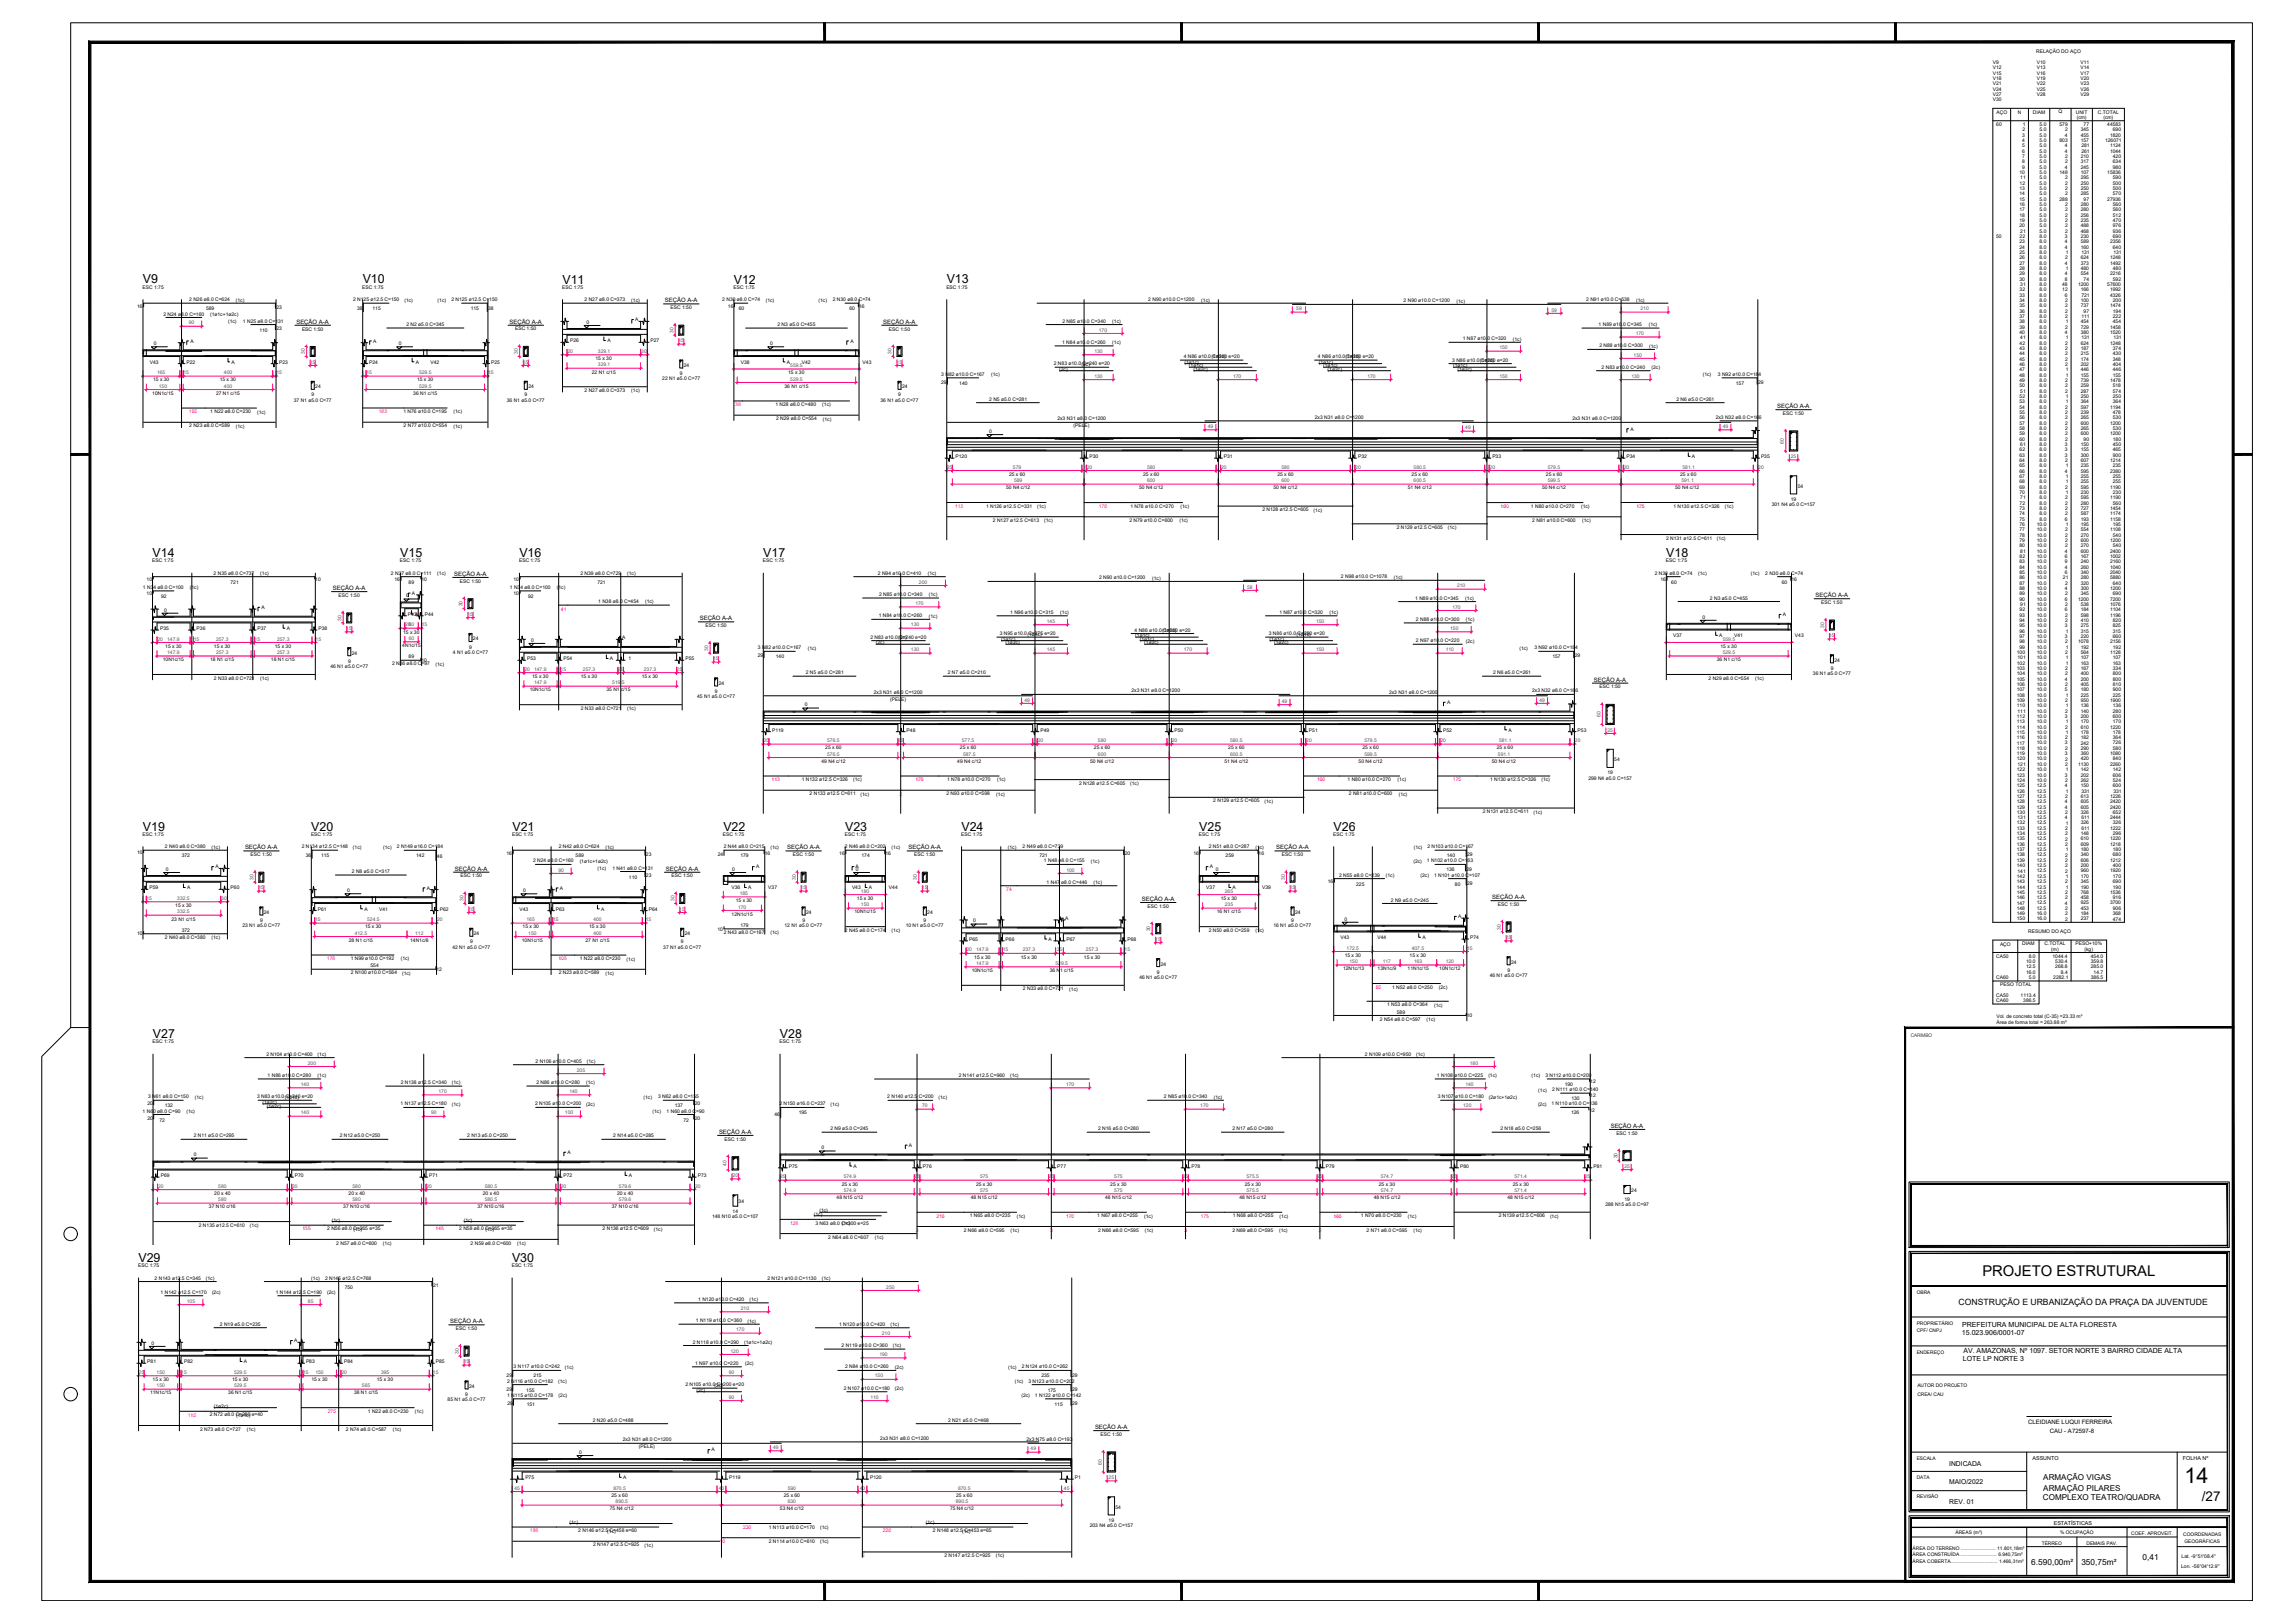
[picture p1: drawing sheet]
<svg xmlns="http://www.w3.org/2000/svg" width="1189mm" height="841mm" viewBox="0 0 1189 841" stroke-linecap="round" stroke-linejoin="round" font-family="sans-serif">
<defs><g id="words">
<text font-size="11.2" x="1132" y="768">14</text>
<text font-size="7.7" x="1027" y="661">PROJETO ESTRUTURAL</text>
<text font-size="7" x="1141" y="778">/27</text>
<g font-size="6.4">
<text x="74" y="147">V9</text>
<text x="188" y="147">V10</text>
<text x="291" y="147">V11</text>
<text x="380" y="147">V12</text>
<text x="491" y="147">V13</text>
<text x="79" y="289">V14</text>
<text x="207" y="289">V15</text>
<text x="269" y="289">V16</text>
<text x="396" y="289">V17</text>
<text x="864" y="289">V18</text>
<text x="74" y="430">V19</text>
<text x="161" y="430">V20</text>
<text x="266" y="430">V21</text>
<text x="375" y="430">V22</text>
<text x="438" y="430">V23</text>
<text x="498" y="430">V24</text>
<text x="622" y="430">V25</text>
<text x="691" y="430">V26</text>
<text x="79" y="538">V27</text>
<text x="404" y="538">V28</text>
<text x="72" y="654">V29</text>
<text x="265" y="654">V30</text>
</g>
<text font-size="4.5" x="1015" y="676">CONSTRUÇÃO E URBANIZAÇÃO DA PRAÇA DA JUVENTUDE</text>
<g font-size="4.3">
<text x="1110" y="809">0,41</text>
<text x="1053" y="811">6.590,00m²</text>
<text x="1079" y="811">350,75m²</text>
</g>
<g font-size="4.2">
<text x="1059" y="767">ARMAÇÃO VIGAS</text>
<text x="1059" y="772">ARMAÇÃO PILARES</text>
<text x="1059" y="778">COMPLEXO TEATRO/QUADRA</text>
</g>
<g font-size="3.6">
<text x="1017" y="688">PREFEITURA MUNICIPAL DE ALTA FLORESTA</text>
<text x="1017" y="692">15.023.906/0001-07</text>
<text x="1018" y="701">AV. AMAZONAS, Nº 1097. SETOR NORTE 3 BAIRRO CIDADE ALTA</text>
<text x="1017" y="705">LOTE LP NORTE 3</text>
</g>
<g font-size="3.5">
<text x="1010" y="759">INDICADA</text>
<text x="1010" y="769">MAIO/2022</text>
<text x="1010" y="779">REV. 01</text>
</g>
<g font-size="3.1">
<text x="345" y="157">SEÇÃO A-A</text>
<text x="154" y="168">SEÇÃO A-A</text>
<text x="264" y="168">SEÇÃO A-A</text>
<text x="458" y="168">SEÇÃO A-A</text>
<text x="921" y="211">SEÇÃO A-A</text>
<text x="235" y="298">SEÇÃO A-A</text>
<text x="173" y="306">SEÇÃO A-A</text>
<text x="941" y="309">SEÇÃO A-A</text>
<text x="363" y="321">SEÇÃO A-A</text>
<text x="826" y="353">SEÇÃO A-A</text>
<text x="127" y="440">SEÇÃO A-A</text>
<text x="408" y="440">SEÇÃO A-A</text>
<text x="471" y="440">SEÇÃO A-A</text>
<text x="661" y="440">SEÇÃO A-A</text>
<text x="236" y="451">SEÇÃO A-A</text>
<text x="345" y="451">SEÇÃO A-A</text>
<text x="592" y="467">SEÇÃO A-A</text>
<text x="773" y="466">SEÇÃO A-A</text>
<text x="373" y="588">SEÇÃO A-A</text>
<text x="835" y="584">SEÇÃO A-A</text>
<text x="233" y="686">SEÇÃO A-A</text>
<text x="1051" y="738">CLEIDIANE LUQUI FERREIRA</text>
<text x="567" y="741">SEÇÃO A-A</text>
<text x="1062" y="743">CAU - A72597-8</text>
</g>
<g font-size="2.8">
<text x="1053" y="756">ASSUNTO</text>
<text x="1131" y="756">FOLHA Nº</text>
<text x="1064" y="790">ESTATÍSTICAS</text>
</g>
<g font-size="2.6">
<text x="1055" y="28">RELAÇÃO DO AÇO</text>
<text x="1033" y="33">V9</text>
<text x="1033" y="36">V12</text>
<text x="1056" y="33">V10</text>
<text x="1056" y="36">V13</text>
<text x="1078" y="33">V11</text>
<text x="1078" y="36">V14</text>
<text x="1033" y="39">V15</text>
<text x="1033" y="41">V18</text>
<text x="1056" y="39">V16</text>
<text x="1056" y="41">V19</text>
<text x="1078" y="39">V17</text>
<text x="1078" y="41">V20</text>
<text x="1033" y="44">V21</text>
<text x="1033" y="47">V24</text>
<text x="1056" y="44">V22</text>
<text x="1056" y="47">V25</text>
<text x="1078" y="44">V23</text>
<text x="1078" y="47">V26</text>
<text x="1033" y="50">V27</text>
<text x="1033" y="52">V30</text>
<text x="1056" y="50">V28</text>
<text x="1078" y="50">V29</text>
<text x="1035" y="59">AÇO</text>
<text x="1046" y="59">N</text>
<text x="1054" y="59">DIAM</text>
<text x="1067" y="59">Q</text>
<text x="1076" y="59">UNIT</text>
<text x="1087" y="59">C.TOTAL</text>
<text x="1035" y="65">60</text>
<text x="1048" y="65">1</text>
<text x="1057" y="65">5.0</text>
<text x="1067" y="65">579</text>
<text x="1076" y="62">(cm)</text>
<text x="1080" y="65">77</text>
<text x="1090" y="62">(cm)</text>
<text x="1092" y="65">44583</text>
<text x="1048" y="71">3</text>
<text x="1048" y="68">2</text>
<text x="1057" y="68">5.0</text>
<text x="1057" y="71">5.0</text>
<text x="1070" y="71">4</text>
<text x="1070" y="68">2</text>
<text x="1078" y="68">345</text>
<text x="1078" y="71">455</text>
<text x="1094" y="71">1820</text>
<text x="1095" y="68">690</text>
<text x="1048" y="74">4</text>
<text x="1048" y="76">5</text>
<text x="1057" y="74">5.0</text>
<text x="1057" y="76">5.0</text>
<text x="1067" y="74">803</text>
<text x="1070" y="76">4</text>
<text x="1078" y="74">157</text>
<text x="1079" y="76">281</text>
<text x="1091" y="74">126071</text>
<text x="1094" y="76">1124</text>
<text x="1048" y="79">6</text>
<text x="1048" y="82">7</text>
<text x="1057" y="79">5.0</text>
<text x="1057" y="82">5.0</text>
<text x="1070" y="79">4</text>
<text x="1070" y="82">2</text>
<text x="1078" y="82">210</text>
<text x="1079" y="79">261</text>
<text x="1094" y="79">1044</text>
<text x="1095" y="82">420</text>
<text x="1048" y="85">8</text>
<text x="1048" y="87">9</text>
<text x="1057" y="85">5.0</text>
<text x="1057" y="87">5.0</text>
<text x="1070" y="87">4</text>
<text x="1070" y="85">2</text>
<text x="1078" y="87">245</text>
<text x="1078" y="85">317</text>
<text x="1095" y="85">634</text>
<text x="1095" y="87">980</text>
<text x="1047" y="90">10</text>
<text x="1047" y="96">12</text>
<text x="1047" y="93">11</text>
<text x="1057" y="90">5.0</text>
<text x="1057" y="93">5.0</text>
<text x="1057" y="96">5.0</text>
<text x="1067" y="90">148</text>
<text x="1070" y="93">2</text>
<text x="1070" y="96">2</text>
<text x="1078" y="93">295</text>
<text x="1078" y="90">107</text>
<text x="1078" y="96">250</text>
<text x="1092" y="90">15836</text>
<text x="1095" y="93">590</text>
<text x="1095" y="96">500</text>
<text x="1047" y="98">13</text>
<text x="1047" y="101">14</text>
<text x="1057" y="98">5.0</text>
<text x="1057" y="101">5.0</text>
<text x="1070" y="99">2</text>
<text x="1070" y="101">2</text>
<text x="1078" y="101">285</text>
<text x="1078" y="98">250</text>
<text x="1095" y="98">500</text>
<text x="1095" y="101">570</text>
<text x="1047" y="104">15</text>
<text x="1047" y="107">16</text>
<text x="1057" y="104">5.0</text>
<text x="1057" y="107">5.0</text>
<text x="1067" y="104">288</text>
<text x="1070" y="107">2</text>
<text x="1078" y="107">280</text>
<text x="1080" y="104">97</text>
<text x="1092" y="104">27936</text>
<text x="1095" y="107">560</text>
<text x="1047" y="110">17</text>
<text x="1047" y="112">18</text>
<text x="1057" y="110">5.0</text>
<text x="1057" y="112">5.0</text>
<text x="1070" y="110">2</text>
<text x="1070" y="112">2</text>
<text x="1078" y="110">280</text>
<text x="1078" y="112">256</text>
<text x="1095" y="110">560</text>
<text x="1095" y="112">512</text>
<text x="1047" y="115">19</text>
<text x="1047" y="118">20</text>
<text x="1057" y="115">5.0</text>
<text x="1057" y="118">5.0</text>
<text x="1070" y="115">2</text>
<text x="1070" y="118">2</text>
<text x="1078" y="115">235</text>
<text x="1078" y="118">488</text>
<text x="1095" y="115">470</text>
<text x="1095" y="118">976</text>
<text x="1035" y="123">50</text>
<text x="1047" y="123">22</text>
<text x="1047" y="121">21</text>
<text x="1057" y="121">5.0</text>
<text x="1057" y="123">8.0</text>
<text x="1070" y="123">3</text>
<text x="1070" y="121">2</text>
<text x="1078" y="121">468</text>
<text x="1078" y="123">230</text>
<text x="1095" y="121">936</text>
<text x="1095" y="123">690</text>
<text x="1047" y="126">23</text>
<text x="1047" y="129">24</text>
<text x="1047" y="132">25</text>
<text x="1057" y="126">8.0</text>
<text x="1057" y="129">8.0</text>
<text x="1057" y="132">8.0</text>
<text x="1070" y="126">4</text>
<text x="1070" y="129">4</text>
<text x="1071" y="132">1</text>
<text x="1078" y="126">589</text>
<text x="1078" y="129">160</text>
<text x="1079" y="132">131</text>
<text x="1094" y="126">2356</text>
<text x="1095" y="129">640</text>
<text x="1095" y="132">131</text>
<text x="1047" y="134">26</text>
<text x="1047" y="137">27</text>
<text x="1057" y="134">8.0</text>
<text x="1057" y="137">8.0</text>
<text x="1070" y="137">4</text>
<text x="1070" y="134">2</text>
<text x="1078" y="134">624</text>
<text x="1078" y="137">373</text>
<text x="1094" y="134">1248</text>
<text x="1094" y="137">1492</text>
<text x="1047" y="140">28</text>
<text x="1047" y="143">29</text>
<text x="1057" y="140">8.0</text>
<text x="1057" y="143">8.0</text>
<text x="1070" y="143">4</text>
<text x="1071" y="140">1</text>
<text x="1078" y="140">480</text>
<text x="1078" y="143">554</text>
<text x="1094" y="143">2216</text>
<text x="1095" y="140">480</text>
<text x="74" y="150">ESC 1:75</text>
<text x="188" y="150">ESC 1:75</text>
<text x="291" y="150">ESC 1:75</text>
<text x="380" y="150">ESC 1:75</text>
<text x="490" y="150">ESC 1:75</text>
<text x="1047" y="145">30</text>
<text x="1047" y="148">31</text>
<text x="1057" y="145">8.0</text>
<text x="1057" y="148">8.0</text>
<text x="1069" y="148">48</text>
<text x="1070" y="145">8</text>
<text x="1077" y="148">1200</text>
<text x="1080" y="145">74</text>
<text x="1092" y="148">57600</text>
<text x="1095" y="145">592</text>
<text x="1047" y="154">33</text>
<text x="1047" y="151">32</text>
<text x="1057" y="151">8.0</text>
<text x="1057" y="154">8.0</text>
<text x="1069" y="151">12</text>
<text x="1070" y="154">6</text>
<text x="1078" y="151">166</text>
<text x="1079" y="154">721</text>
<text x="1094" y="151">1992</text>
<text x="1094" y="154">4326</text>
<text x="71" y="160">16</text>
<text x="98" y="156">2 N26 ø8.0 C=624</text>
<text x="107" y="161">589</text>
<text x="122" y="156">(1c)</text>
<text x="143" y="160">23</text>
<text x="183" y="156">2 N125 ø12.5 C=150</text>
<text x="185" y="161">38</text>
<text x="193" y="161">115</text>
<text x="210" y="156">(1c)</text>
<text x="227" y="156">(1c)</text>
<text x="234" y="156">2 N125 ø12.5 C=150</text>
<text x="244" y="161">115</text>
<text x="253" y="161">38</text>
<text x="303" y="156">2 N27 ø8.0 C=373</text>
<text x="327" y="156">(1c)</text>
<text x="348" y="160">ESC 1:50</text>
<text x="374" y="156">2 N30 ø8.0 C=74</text>
<text x="377" y="160">16</text>
<text x="383" y="161">60</text>
<text x="397" y="156">(1c)</text>
<text x="424" y="156">(1c)</text>
<text x="432" y="156">2 N30 ø8.0 C=74</text>
<text x="440" y="161">60</text>
<text x="445" y="160">16</text>
<text x="595" y="156">2 N90 ø10.0 C=1200</text>
<text x="623" y="156">(1c)</text>
<text x="727" y="157">2 N90 ø10.0 C=1200</text>
<text x="755" y="157">(1c)</text>
<text x="822" y="156">2 N91 ø10.0 C=538</text>
<text x="848" y="156">(1c)</text>
<text x="1047" y="156">34</text>
<text x="1047" y="159">35</text>
<text x="1057" y="156">8.0</text>
<text x="1057" y="159">8.0</text>
<text x="1070" y="157">2</text>
<text x="1070" y="159">2</text>
<text x="1078" y="156">100</text>
<text x="1078" y="159">737</text>
<text x="1094" y="159">1474</text>
<text x="1095" y="156">200</text>
<text x="85" y="163">2 N24 ø8.0 C=160</text>
<text x="109" y="164">(1ø1c+1ø2c)</text>
<text x="118" y="167">(1c)</text>
<text x="126" y="167">1 N25 ø8.0 C=131</text>
<text x="304" y="168">0</text>
<text x="329" y="167">A</text>
<text x="551" y="167">2 N85 ø10.0 C=340</text>
<text x="576" y="167">(1c)</text>
<text x="1047" y="162">36</text>
<text x="1047" y="165">37</text>
<text x="1047" y="168">38</text>
<text x="1057" y="162">8.0</text>
<text x="1057" y="165">8.0</text>
<text x="1057" y="168">8.0</text>
<text x="1070" y="162">2</text>
<text x="1070" y="165">2</text>
<text x="1071" y="168">1</text>
<text x="1078" y="168">454</text>
<text x="1079" y="165">111</text>
<text x="1080" y="162">97</text>
<text x="1095" y="162">194</text>
<text x="1095" y="165">222</text>
<text x="1095" y="168">454</text>
<text x="134" y="172">110</text>
<text x="143" y="171">23</text>
<text x="157" y="171">ESC 1:50</text>
<text x="211" y="169">2 N2 ø5.0 C=345</text>
<text x="267" y="171">ESC 1:50</text>
<text x="403" y="169">2 N3 ø5.0 C=455</text>
<text x="461" y="171">ESC 1:50</text>
<text x="828" y="169">1 N89 ø10.0 C=345</text>
<text x="854" y="169">(1c)</text>
<text x="1047" y="170">39</text>
<text x="1047" y="173">40</text>
<text x="1057" y="170">8.0</text>
<text x="1057" y="173">8.0</text>
<text x="1070" y="173">4</text>
<text x="1070" y="170">2</text>
<text x="1078" y="170">729</text>
<text x="1078" y="173">380</text>
<text x="1094" y="170">1458</text>
<text x="1094" y="173">1520</text>
<text x="80" y="179">0</text>
<text x="99" y="178">A</text>
<text x="193" y="178">A</text>
<text x="207" y="179">0</text>
<text x="296" y="177">P26</text>
<text x="315" y="177">A</text>
<text x="337" y="177">P27</text>
<text x="399" y="179">0</text>
<text x="441" y="178">A</text>
<text x="550" y="178">1 N84 ø10.0 C=260</text>
<text x="576" y="178">(1c)</text>
<text x="758" y="176">1 N87 ø10.0 C=320</text>
<text x="784" y="177">(1c)</text>
<text x="1047" y="179">42</text>
<text x="1047" y="176">41</text>
<text x="1057" y="176">8.0</text>
<text x="1057" y="179">8.0</text>
<text x="1070" y="179">2</text>
<text x="1071" y="176">1</text>
<text x="1078" y="179">624</text>
<text x="1079" y="176">131</text>
<text x="1094" y="179">1248</text>
<text x="1095" y="176">131</text>
<text x="613" y="186">4 N86 ø10.0 C=280 e=20</text>
<text x="628" y="186">(1ø1c)</text>
<text x="683" y="186">4 N86 ø10.0 C=280 e=20</text>
<text x="697" y="186">(1ø1c)</text>
<text x="829" y="180">2 N88 ø10.0 C=300</text>
<text x="855" y="180">(1c)</text>
<text x="1047" y="181">43</text>
<text x="1047" y="184">44</text>
<text x="1057" y="181">8.0</text>
<text x="1057" y="184">8.0</text>
<text x="1070" y="181">2</text>
<text x="1070" y="184">2</text>
<text x="1078" y="184">215</text>
<text x="1078" y="181">187</text>
<text x="1095" y="181">374</text>
<text x="1095" y="184">430</text>
<text x="78" y="188">V43</text>
<text x="97" y="188">P22</text>
<text x="120" y="188">A</text>
<text x="145" y="188">P23</text>
<text x="191" y="188">P24</text>
<text x="215" y="188">A</text>
<text x="223" y="188">V42</text>
<text x="255" y="188">P25</text>
<text x="309" y="187">15 x 30</text>
<text x="354" y="190">24</text>
<text x="384" y="188">V38</text>
<text x="408" y="188">A</text>
<text x="415" y="188">V42</text>
<text x="447" y="188">V43</text>
<text x="546" y="189">2 N83 ø10.0 C=240 e=20</text>
<text x="561" y="189">(2c)</text>
<text x="614" y="189">(1ø1c)</text>
<text x="616" y="190">(1ø1c)</text>
<text x="683" y="189">(1ø1c)</text>
<text x="686" y="190">(1ø1c)</text>
<text x="753" y="187">3 N86 ø10.0 C=280 e=20</text>
<text x="753" y="190">(1ø1c)</text>
<text x="767" y="188">(1ø1c)</text>
<text x="830" y="191">2 N83 ø10.0 C=240</text>
<text x="856" y="191">(2c)</text>
<text x="1047" y="187">45</text>
<text x="1047" y="190">46</text>
<text x="1057" y="187">8.0</text>
<text x="1057" y="190">8.0</text>
<text x="1070" y="187">2</text>
<text x="1070" y="190">2</text>
<text x="1078" y="187">174</text>
<text x="1078" y="190">202</text>
<text x="1095" y="187">348</text>
<text x="1095" y="190">404</text>
<text x="79" y="198">15 x 30</text>
<text x="114" y="198">15 x 30</text>
<text x="216" y="198">15 x 30</text>
<text x="307" y="194">22 N1 c/15</text>
<text x="343" y="197">22 N1 ø5.0 C=77</text>
<text x="352" y="194">9</text>
<text x="408" y="194">15 x 30</text>
<text x="488" y="195">3 N82 ø10.0 C=167</text>
<text x="514" y="195">(1c)</text>
<text x="549" y="192">(2c)</text>
<text x="619" y="192">(1ø2c)</text>
<text x="688" y="192">(1ø2c)</text>
<text x="755" y="192">(1ø2c)</text>
<text x="882" y="195">(1c)</text>
<text x="890" y="195">3 N92 ø10.0 C=184</text>
<text x="1047" y="192">47</text>
<text x="1047" y="195">48</text>
<text x="1047" y="198">49</text>
<text x="1057" y="192">8.0</text>
<text x="1057" y="195">8.0</text>
<text x="1057" y="198">8.0</text>
<text x="1070" y="198">2</text>
<text x="1071" y="192">1</text>
<text x="1071" y="195">1</text>
<text x="1078" y="195">155</text>
<text x="1078" y="192">446</text>
<text x="1078" y="198">739</text>
<text x="1094" y="198">1478</text>
<text x="1095" y="195">155</text>
<text x="1095" y="192">446</text>
<text x="163" y="201">24</text>
<text x="274" y="201">24</text>
<text x="303" y="203">2 N27 ø8.0 C=373</text>
<text x="327" y="203">(1c)</text>
<text x="407" y="201">36 N1 c/15</text>
<text x="468" y="201">24</text>
<text x="488" y="199">29</text>
<text x="497" y="199">140</text>
<text x="900" y="199">157</text>
<text x="911" y="199">29</text>
<text x="1047" y="201">50</text>
<text x="1047" y="203">51</text>
<text x="1057" y="201">8.0</text>
<text x="1057" y="203">8.0</text>
<text x="1070" y="201">2</text>
<text x="1070" y="203">2</text>
<text x="1078" y="201">259</text>
<text x="1078" y="203">287</text>
<text x="1095" y="201">518</text>
<text x="1095" y="203">574</text>
<text x="79" y="205">10N1c/15</text>
<text x="112" y="205">27 N1 c/15</text>
<text x="152" y="208">37 N1 ø5.0 C=77</text>
<text x="161" y="205">9</text>
<text x="214" y="205">36 N1 c/15</text>
<text x="263" y="208">36 N1 ø5.0 C=77</text>
<text x="272" y="205">9</text>
<text x="456" y="208">36 N1 ø5.0 C=77</text>
<text x="466" y="205">9</text>
<text x="513" y="208">2 N5 ø5.0 C=281</text>
<text x="869" y="208">2 N6 ø5.0 C=261</text>
<text x="1047" y="209">53</text>
<text x="1047" y="206">52</text>
<text x="1057" y="206">8.0</text>
<text x="1057" y="209">8.0</text>
<text x="1071" y="206">1</text>
<text x="1071" y="209">1</text>
<text x="1078" y="206">250</text>
<text x="1078" y="209">364</text>
<text x="1095" y="206">250</text>
<text x="1095" y="209">364</text>
<text x="109" y="214">1 N22 ø8.0 C=230</text>
<text x="133" y="214">(1c)</text>
<text x="209" y="214">1 N76 ø10.0 C=195</text>
<text x="235" y="214">(1c)</text>
<text x="402" y="210">1 N28 ø8.0 C=480</text>
<text x="426" y="211">(1c)</text>
<text x="924" y="215">ESC 1:50</text>
<text x="1047" y="212">54</text>
<text x="1047" y="215">55</text>
<text x="1057" y="212">8.0</text>
<text x="1057" y="215">8.0</text>
<text x="1070" y="212">2</text>
<text x="1070" y="215">2</text>
<text x="1078" y="212">597</text>
<text x="1078" y="215">239</text>
<text x="1094" y="212">1194</text>
<text x="1095" y="215">478</text>
<text x="98" y="221">2 N23 ø8.0 C=589</text>
<text x="122" y="222">(1c)</text>
<text x="209" y="221">2 N77 ø10.0 C=554</text>
<text x="235" y="222">(1c)</text>
<text x="402" y="218">2 N29 ø8.0 C=554</text>
<text x="426" y="218">(1c)</text>
<text x="548" y="218">2x3 N31 ø8.0 C=1200</text>
<text x="556" y="221">(PELE)</text>
<text x="681" y="217">2x3 N31 ø8.0 C=1200</text>
<text x="815" y="218">2x3 N31 ø8.0 C=1200</text>
<text x="889" y="217">2x3 N32 ø8.0 C=166</text>
<text x="1047" y="217">56</text>
<text x="1047" y="220">57</text>
<text x="1057" y="217">8.0</text>
<text x="1057" y="220">8.0</text>
<text x="1070" y="217">2</text>
<text x="1070" y="220">2</text>
<text x="1078" y="217">265</text>
<text x="1078" y="220">600</text>
<text x="1094" y="220">1200</text>
<text x="1095" y="217">530</text>
<text x="513" y="224">0</text>
<text x="845" y="223">A</text>
<text x="1047" y="223">58</text>
<text x="1047" y="226">59</text>
<text x="1057" y="223">8.0</text>
<text x="1057" y="226">8.0</text>
<text x="1070" y="223">2</text>
<text x="1070" y="226">2</text>
<text x="1078" y="223">265</text>
<text x="1078" y="226">600</text>
<text x="1094" y="226">1200</text>
<text x="1095" y="223">530</text>
<text x="1047" y="228">60</text>
<text x="1047" y="234">62</text>
<text x="1047" y="231">61</text>
<text x="1057" y="228">8.0</text>
<text x="1057" y="231">8.0</text>
<text x="1057" y="234">8.0</text>
<text x="1070" y="231">3</text>
<text x="1070" y="234">3</text>
<text x="1070" y="228">2</text>
<text x="1078" y="234">155</text>
<text x="1078" y="231">150</text>
<text x="1080" y="228">90</text>
<text x="1095" y="234">465</text>
<text x="1095" y="228">180</text>
<text x="1095" y="231">450</text>
<text x="495" y="237">P120</text>
<text x="565" y="237">P30</text>
<text x="634" y="237">P31</text>
<text x="704" y="237">P32</text>
<text x="773" y="237">P33</text>
<text x="843" y="237">P34</text>
<text x="877" y="237">A</text>
<text x="913" y="237">P35</text>
<text x="1047" y="237">63</text>
<text x="1047" y="239">64</text>
<text x="1057" y="237">8.0</text>
<text x="1057" y="239">8.0</text>
<text x="1070" y="237">3</text>
<text x="1070" y="239">2</text>
<text x="1078" y="237">300</text>
<text x="1078" y="239">607</text>
<text x="1094" y="239">1214</text>
<text x="1095" y="237">900</text>
<text x="1047" y="242">65</text>
<text x="1047" y="245">66</text>
<text x="1057" y="242">8.0</text>
<text x="1057" y="245">8.0</text>
<text x="1070" y="245">4</text>
<text x="1071" y="242">1</text>
<text x="1078" y="242">235</text>
<text x="1078" y="245">595</text>
<text x="1094" y="245">2380</text>
<text x="1095" y="242">235</text>
<text x="523" y="247">25 x 60</text>
<text x="592" y="247">25 x 60</text>
<text x="662" y="247">25 x 60</text>
<text x="732" y="247">25 x 60</text>
<text x="801" y="247">25 x 60</text>
<text x="871" y="247">25 x 60</text>
<text x="1047" y="248">67</text>
<text x="1047" y="250">68</text>
<text x="1057" y="248">8.0</text>
<text x="1057" y="250">8.0</text>
<text x="1071" y="248">1</text>
<text x="1071" y="250">1</text>
<text x="1078" y="248">255</text>
<text x="1078" y="250">255</text>
<text x="1095" y="248">255</text>
<text x="1095" y="250">255</text>
<text x="521" y="254">50 N4 c/12</text>
<text x="590" y="254">50 N4 c/12</text>
<text x="660" y="254">50 N4 c/12</text>
<text x="730" y="254">51 N4 c/12</text>
<text x="799" y="254">50 N4 c/12</text>
<text x="868" y="254">50 N4 c/12</text>
<text x="932" y="253">54</text>
<text x="1047" y="253">69</text>
<text x="1047" y="256">70</text>
<text x="1057" y="253">8.0</text>
<text x="1057" y="256">8.0</text>
<text x="1070" y="253">2</text>
<text x="1071" y="256">1</text>
<text x="1078" y="253">595</text>
<text x="1078" y="256">230</text>
<text x="1094" y="253">1190</text>
<text x="1095" y="256">230</text>
<text x="511" y="263">1 N126 ø12.5 C=331</text>
<text x="537" y="263">(1c)</text>
<text x="586" y="263">1 N78 ø10.0 C=270</text>
<text x="612" y="263">(1c)</text>
<text x="793" y="263">1 N80 ø10.0 C=270</text>
<text x="819" y="263">(1c)</text>
<text x="867" y="263">1 N130 ø12.5 C=326</text>
<text x="894" y="263">(1c)</text>
<text x="918" y="262">301 N4 ø5.0 C=157</text>
<text x="928" y="260">19</text>
<text x="1047" y="261">72</text>
<text x="1047" y="259">71</text>
<text x="1057" y="259">8.0</text>
<text x="1057" y="261">8.0</text>
<text x="1070" y="259">2</text>
<text x="1070" y="261">2</text>
<text x="1078" y="259">595</text>
<text x="1078" y="261">280</text>
<text x="1094" y="259">1190</text>
<text x="1095" y="261">560</text>
<text x="654" y="265">2 N128 ø12.5 C=605</text>
<text x="681" y="265">(1c)</text>
<text x="1047" y="264">73</text>
<text x="1047" y="267">74</text>
<text x="1047" y="270">75</text>
<text x="1057" y="264">8.0</text>
<text x="1057" y="267">8.0</text>
<text x="1057" y="270">8.0</text>
<text x="1070" y="270">6</text>
<text x="1070" y="264">2</text>
<text x="1070" y="267">2</text>
<text x="1078" y="264">727</text>
<text x="1078" y="267">587</text>
<text x="1078" y="270">193</text>
<text x="1094" y="264">1454</text>
<text x="1094" y="267">1174</text>
<text x="1094" y="270">1158</text>
<text x="515" y="270">2 N127 ø12.5 C=613</text>
<text x="541" y="271">(1c)</text>
<text x="585" y="270">2 N79 ø10.0 C=600</text>
<text x="611" y="271">(1c)</text>
<text x="724" y="274">2 N129 ø12.5 C=605</text>
<text x="750" y="274">(1c)</text>
<text x="794" y="270">2 N81 ø10.0 C=600</text>
<text x="820" y="271">(1c)</text>
<text x="1047" y="273">76</text>
<text x="1047" y="275">77</text>
<text x="1056" y="273">10.0</text>
<text x="1056" y="275">10.0</text>
<text x="1070" y="275">2</text>
<text x="1071" y="273">1</text>
<text x="1078" y="273">195</text>
<text x="1078" y="275">554</text>
<text x="1094" y="275">1108</text>
<text x="1095" y="273">195</text>
<text x="863" y="280">2 N131 ø12.5 C=611</text>
<text x="890" y="280">(1c)</text>
<text x="1047" y="278">78</text>
<text x="1047" y="281">79</text>
<text x="1056" y="278">10.0</text>
<text x="1056" y="281">10.0</text>
<text x="1070" y="278">2</text>
<text x="1070" y="281">2</text>
<text x="1078" y="278">270</text>
<text x="1078" y="281">600</text>
<text x="1094" y="281">1200</text>
<text x="1095" y="278">540</text>
<text x="1047" y="284">80</text>
<text x="1047" y="286">81</text>
<text x="1056" y="284">10.0</text>
<text x="1056" y="286">10.0</text>
<text x="1070" y="286">4</text>
<text x="1070" y="284">2</text>
<text x="1078" y="284">270</text>
<text x="1078" y="286">600</text>
<text x="1094" y="286">2400</text>
<text x="1095" y="284">540</text>
<text x="79" y="291">ESC 1:75</text>
<text x="207" y="291">ESC 1:75</text>
<text x="269" y="291">ESC 1:75</text>
<text x="395" y="291">ESC 1:75</text>
<text x="863" y="291">ESC 1:75</text>
<text x="1047" y="292">83</text>
<text x="1047" y="289">82</text>
<text x="1056" y="289">10.0</text>
<text x="1056" y="292">10.0</text>
<text x="1070" y="289">6</text>
<text x="1070" y="292">9</text>
<text x="1078" y="289">167</text>
<text x="1078" y="292">240</text>
<text x="1094" y="289">1002</text>
<text x="1094" y="292">2160</text>
<text x="111" y="298">2 N35 ø8.0 C=737</text>
<text x="135" y="298">(1c)</text>
<text x="203" y="298">2 N37 ø8.0 C=111</text>
<text x="227" y="298">(1c)</text>
<text x="301" y="298">2 N39 ø8.0 C=729</text>
<text x="325" y="298">(1c)</text>
<text x="455" y="298">2 N94 ø10.0 C=410</text>
<text x="481" y="298">(1c)</text>
<text x="695" y="300">2 N98 ø10.0 C=1078</text>
<text x="722" y="300">(1c)</text>
<text x="858" y="298">2 N30 ø8.0 C=74</text>
<text x="880" y="298">(1c)</text>
<text x="907" y="298">(1c)</text>
<text x="915" y="298">2 N30 ø8.0 C=74</text>
<text x="1047" y="295">84</text>
<text x="1047" y="297">85</text>
<text x="1056" y="295">10.0</text>
<text x="1056" y="297">10.0</text>
<text x="1070" y="295">4</text>
<text x="1070" y="297">6</text>
<text x="1078" y="295">260</text>
<text x="1078" y="297">340</text>
<text x="1094" y="295">1040</text>
<text x="1094" y="297">2040</text>
<text x="74" y="305">1 N34 ø8.0 C=100</text>
<text x="76" y="301">10</text>
<text x="98" y="305">(1c)</text>
<text x="119" y="303">721</text>
<text x="163" y="301">10</text>
<text x="204" y="301">16</text>
<text x="212" y="302">89</text>
<text x="218" y="301">10</text>
<text x="238" y="302">ESC 1:50</text>
<text x="264" y="305">1 N34 ø8.0 C=100</text>
<text x="266" y="301">10</text>
<text x="289" y="305">(1c)</text>
<text x="310" y="303">721</text>
<text x="570" y="300">2 N90 ø10.0 C=1200</text>
<text x="597" y="300">(1c)</text>
<text x="860" y="301">16</text>
<text x="866" y="302">60</text>
<text x="923" y="302">60</text>
<text x="928" y="301">16</text>
<text x="1047" y="300">86</text>
<text x="1047" y="303">87</text>
<text x="1047" y="306">88</text>
<text x="1056" y="300">10.0</text>
<text x="1056" y="303">10.0</text>
<text x="1056" y="306">10.0</text>
<text x="1069" y="300">21</text>
<text x="1070" y="306">4</text>
<text x="1070" y="303">2</text>
<text x="1078" y="300">280</text>
<text x="1078" y="303">320</text>
<text x="1078" y="306">300</text>
<text x="1094" y="300">5880</text>
<text x="1094" y="306">1200</text>
<text x="1095" y="303">640</text>
<text x="76" y="308">10</text>
<text x="84" y="310">92</text>
<text x="175" y="309">ESC 1:50</text>
<text x="210" y="310">0</text>
<text x="213" y="308">A</text>
<text x="266" y="308">10</text>
<text x="274" y="310">92</text>
<text x="456" y="309">2 N85 ø10.0 C=340</text>
<text x="481" y="309">(1c)</text>
<text x="733" y="311">1 N89 ø10.0 C=345</text>
<text x="759" y="311">(1c)</text>
<text x="886" y="311">2 N3 ø5.0 C=455</text>
<text x="1047" y="308">89</text>
<text x="1047" y="311">90</text>
<text x="1056" y="308">10.0</text>
<text x="1056" y="311">10.0</text>
<text x="1070" y="311">6</text>
<text x="1070" y="308">2</text>
<text x="1077" y="311">1200</text>
<text x="1078" y="308">345</text>
<text x="1094" y="311">7200</text>
<text x="1095" y="308">690</text>
<text x="85" y="317">0</text>
<text x="136" y="316">A</text>
<text x="310" y="313">1 N38 ø8.0 C=454</text>
<text x="334" y="313">(1c)</text>
<text x="944" y="313">ESC 1:50</text>
<text x="1047" y="317">92</text>
<text x="1047" y="314">91</text>
<text x="1056" y="314">10.0</text>
<text x="1056" y="317">10.0</text>
<text x="1070" y="317">6</text>
<text x="1070" y="314">2</text>
<text x="1078" y="314">538</text>
<text x="1078" y="317">184</text>
<text x="1094" y="314">1076</text>
<text x="1094" y="317">1104</text>
<text x="211" y="319">P43A</text>
<text x="220" y="319">P44</text>
<text x="455" y="320">1 N84 ø10.0 C=260</text>
<text x="481" y="320">(1c)</text>
<text x="524" y="318">1 N96 ø10.0 C=315</text>
<text x="550" y="318">(1c)</text>
<text x="663" y="318">1 N87 ø10.0 C=320</text>
<text x="689" y="318">(1c)</text>
<text x="734" y="322">2 N88 ø10.0 C=300</text>
<text x="760" y="322">(1c)</text>
<text x="882" y="321">0</text>
<text x="924" y="319">A</text>
<text x="1047" y="319">93</text>
<text x="1047" y="322">94</text>
<text x="1056" y="319">10.0</text>
<text x="1056" y="322">10.0</text>
<text x="1070" y="320">2</text>
<text x="1070" y="322">2</text>
<text x="1078" y="319">598</text>
<text x="1078" y="322">410</text>
<text x="1094" y="319">1196</text>
<text x="1095" y="322">820</text>
<text x="83" y="326">P35</text>
<text x="102" y="326">P36</text>
<text x="133" y="326">P37</text>
<text x="149" y="326">A</text>
<text x="165" y="326">P38</text>
<text x="209" y="328">15 x 30</text>
<text x="366" y="325">ESC 1:50</text>
<text x="518" y="329">3 N95 ø10.0 C=275 e=20</text>
<text x="532" y="329">(1ø1c)</text>
<text x="588" y="327">4 N86 ø10.0 C=280 e=20</text>
<text x="602" y="327">(1ø1c)</text>
<text x="658" y="329">3 N86 ø10.0 C=280 e=20</text>
<text x="672" y="329">(1ø1c)</text>
<text x="1047" y="325">95</text>
<text x="1047" y="328">96</text>
<text x="1056" y="325">10.0</text>
<text x="1056" y="328">10.0</text>
<text x="1070" y="325">3</text>
<text x="1071" y="328">1</text>
<text x="1078" y="325">275</text>
<text x="1078" y="328">315</text>
<text x="1095" y="325">825</text>
<text x="1095" y="328">315</text>
<text x="86" y="336">15 x 30</text>
<text x="111" y="336">15 x 30</text>
<text x="142" y="336">15 x 30</text>
<text x="209" y="335">4N1c/15</text>
<text x="245" y="332">24</text>
<text x="275" y="333">0</text>
<text x="322" y="331">A</text>
<text x="451" y="331">2 N83 ø10.0 C=240 e=20</text>
<text x="454" y="334">(2c)</text>
<text x="465" y="331">(2c)</text>
<text x="519" y="332">(1ø1c)</text>
<text x="521" y="334">(1ø2c)</text>
<text x="588" y="330">(1ø1c)</text>
<text x="591" y="332">(1ø1c)</text>
<text x="593" y="334">(1ø2c)</text>
<text x="658" y="332">(1ø1c)</text>
<text x="660" y="334">(1ø2c)</text>
<text x="734" y="333">2 N97 ø10.0 C=220</text>
<text x="760" y="333">(2c)</text>
<text x="867" y="330">V37</text>
<text x="891" y="330">A</text>
<text x="892" y="336">15 x 30</text>
<text x="899" y="330">V41</text>
<text x="930" y="330">V43</text>
<text x="1047" y="331">97</text>
<text x="1047" y="333">98</text>
<text x="1056" y="331">10.0</text>
<text x="1056" y="333">10.0</text>
<text x="1070" y="331">3</text>
<text x="1070" y="333">2</text>
<text x="1077" y="333">1078</text>
<text x="1078" y="331">220</text>
<text x="1094" y="333">2156</text>
<text x="1095" y="331">660</text>
<text x="182" y="339">24</text>
<text x="212" y="341">89</text>
<text x="235" y="339">4 N1 ø5.0 C=77</text>
<text x="243" y="336">9</text>
<text x="393" y="341">29</text>
<text x="393" y="337">3 N82 ø10.0 C=167</text>
<text x="402" y="341">140</text>
<text x="419" y="337">(1c)</text>
<text x="787" y="337">(1c)</text>
<text x="795" y="337">3 N92 ø10.0 C=184</text>
<text x="805" y="341">157</text>
<text x="816" y="341">29</text>
<text x="1045" y="339">100</text>
<text x="1046" y="342">101</text>
<text x="1047" y="336">99</text>
<text x="1056" y="336">10.0</text>
<text x="1056" y="339">10.0</text>
<text x="1056" y="342">10.0</text>
<text x="1070" y="339">2</text>
<text x="1071" y="336">1</text>
<text x="1071" y="342">1</text>
<text x="1078" y="336">192</text>
<text x="1078" y="339">564</text>
<text x="1078" y="342">107</text>
<text x="1094" y="339">1128</text>
<text x="1095" y="342">107</text>
<text x="1095" y="336">192</text>
<text x="84" y="343">10N1c/15</text>
<text x="109" y="343">18 N1 c/15</text>
<text x="140" y="343">18 N1 c/15</text>
<text x="171" y="346">46 N1 ø5.0 C=77</text>
<text x="180" y="343">9</text>
<text x="203" y="345">2 N36 ø8.0 C=97</text>
<text x="218" y="343">10</text>
<text x="226" y="345">(1c)</text>
<text x="273" y="342">P53</text>
<text x="292" y="342">P54</text>
<text x="316" y="342">A</text>
<text x="326" y="342">1</text>
<text x="355" y="342">P55</text>
<text x="890" y="343">36 N1 c/15</text>
<text x="949" y="347">9</text>
<text x="951" y="343">24</text>
<text x="1045" y="347">103</text>
<text x="1045" y="344">102</text>
<text x="1056" y="344">10.0</text>
<text x="1056" y="347">10.0</text>
<text x="1070" y="347">2</text>
<text x="1071" y="344">1</text>
<text x="1078" y="344">163</text>
<text x="1078" y="347">167</text>
<text x="1095" y="344">163</text>
<text x="1095" y="347">334</text>
<text x="111" y="352">2 N33 ø8.0 C=721</text>
<text x="135" y="352">(1c)</text>
<text x="276" y="351">15 x 30</text>
<text x="301" y="351">15 x 30</text>
<text x="333" y="351">15 x 30</text>
<text x="418" y="349">2 N5 ø5.0 C=281</text>
<text x="491" y="349">2 N7 ø5.0 C=210</text>
<text x="774" y="349">2 N6 ø5.0 C=261</text>
<text x="885" y="352">2 N29 ø8.0 C=554</text>
<text x="910" y="352">(1c)</text>
<text x="940" y="350">36 N1 ø5.0 C=77</text>
<text x="1045" y="353">105</text>
<text x="1045" y="350">104</text>
<text x="1056" y="350">10.0</text>
<text x="1056" y="353">10.0</text>
<text x="1070" y="353">4</text>
<text x="1070" y="350">2</text>
<text x="1078" y="350">400</text>
<text x="1078" y="353">200</text>
<text x="1095" y="350">800</text>
<text x="1095" y="353">800</text>
<text x="275" y="358">10N1c/15</text>
<text x="314" y="358">35 N1 c/15</text>
<text x="370" y="359">9</text>
<text x="372" y="355">24</text>
<text x="453" y="360">2x3 N31 ø8.0 C=1200</text>
<text x="586" y="359">2x3 N31 ø8.0 C=1200</text>
<text x="720" y="360">2x3 N31 ø8.0 C=1200</text>
<text x="794" y="359">2x3 N32 ø8.0 C=166</text>
<text x="829" y="357">ESC 1:50</text>
<text x="1045" y="355">106</text>
<text x="1045" y="358">107</text>
<text x="1056" y="355">10.0</text>
<text x="1056" y="358">10.0</text>
<text x="1070" y="358">5</text>
<text x="1070" y="355">2</text>
<text x="1078" y="355">405</text>
<text x="1078" y="358">180</text>
<text x="1095" y="355">810</text>
<text x="1095" y="358">900</text>
<text x="361" y="362">45 N1 ø5.0 C=77</text>
<text x="461" y="363">(PELE)</text>
<text x="750" y="365">A</text>
<text x="1045" y="361">108</text>
<text x="1045" y="364">109</text>
<text x="1056" y="361">10.0</text>
<text x="1056" y="364">10.0</text>
<text x="1070" y="364">2</text>
<text x="1071" y="361">1</text>
<text x="1078" y="361">225</text>
<text x="1078" y="364">950</text>
<text x="1094" y="364">1900</text>
<text x="1095" y="361">225</text>
<text x="301" y="368">2 N33 ø8.0 C=721</text>
<text x="325" y="368">(1c)</text>
<text x="417" y="366">0</text>
<text x="1045" y="366">110</text>
<text x="1046" y="369">111</text>
<text x="1056" y="366">10.0</text>
<text x="1056" y="369">10.0</text>
<text x="1056" y="372">10.0</text>
<text x="1070" y="372">3</text>
<text x="1070" y="369">2</text>
<text x="1071" y="366">1</text>
<text x="1078" y="366">136</text>
<text x="1078" y="369">140</text>
<text x="1078" y="372">200</text>
<text x="1095" y="366">136</text>
<text x="1095" y="369">280</text>
<text x="1095" y="372">600</text>
<text x="1045" y="375">113</text>
<text x="1045" y="372">112</text>
<text x="1045" y="378">114</text>
<text x="1056" y="375">10.0</text>
<text x="1056" y="378">10.0</text>
<text x="1070" y="378">2</text>
<text x="1071" y="375">1</text>
<text x="1078" y="375">170</text>
<text x="1078" y="378">610</text>
<text x="1094" y="378">1220</text>
<text x="1095" y="375">170</text>
<text x="400" y="379">P119</text>
<text x="470" y="379">P48</text>
<text x="539" y="379">P49</text>
<text x="609" y="379">P50</text>
<text x="678" y="379">P51</text>
<text x="748" y="379">P52</text>
<text x="782" y="379">A</text>
<text x="818" y="379">P53</text>
<text x="1045" y="380">115</text>
<text x="1045" y="383">116</text>
<text x="1056" y="380">10.0</text>
<text x="1056" y="383">10.0</text>
<text x="1070" y="383">2</text>
<text x="1071" y="380">1</text>
<text x="1078" y="380">178</text>
<text x="1078" y="383">182</text>
<text x="1095" y="380">178</text>
<text x="1095" y="383">364</text>
<text x="428" y="388">25 x 60</text>
<text x="498" y="388">25 x 60</text>
<text x="567" y="388">25 x 60</text>
<text x="637" y="388">25 x 60</text>
<text x="706" y="388">25 x 60</text>
<text x="776" y="388">25 x 60</text>
<text x="1045" y="386">117</text>
<text x="1045" y="389">118</text>
<text x="1056" y="386">10.0</text>
<text x="1056" y="389">10.0</text>
<text x="1070" y="386">3</text>
<text x="1070" y="389">2</text>
<text x="1078" y="386">242</text>
<text x="1078" y="389">290</text>
<text x="1095" y="386">726</text>
<text x="1095" y="389">580</text>
<text x="426" y="395">49 N4 c/12</text>
<text x="496" y="395">49 N4 c/12</text>
<text x="565" y="395">50 N4 c/12</text>
<text x="635" y="395">51 N4 c/12</text>
<text x="704" y="395">50 N4 c/12</text>
<text x="773" y="395">50 N4 c/12</text>
<text x="837" y="395">54</text>
<text x="1045" y="391">119</text>
<text x="1045" y="394">120</text>
<text x="1056" y="391">10.0</text>
<text x="1056" y="394">10.0</text>
<text x="1070" y="391">3</text>
<text x="1070" y="394">2</text>
<text x="1078" y="391">360</text>
<text x="1078" y="394">420</text>
<text x="1094" y="391">1080</text>
<text x="1095" y="394">840</text>
<text x="833" y="401">19</text>
<text x="1045" y="400">122</text>
<text x="1046" y="397">121</text>
<text x="1056" y="397">10.0</text>
<text x="1056" y="400">10.0</text>
<text x="1070" y="397">2</text>
<text x="1071" y="400">1</text>
<text x="1077" y="397">1130</text>
<text x="1078" y="400">142</text>
<text x="1094" y="397">2260</text>
<text x="1095" y="400">142</text>
<text x="416" y="405">1 N132 ø12.5 C=326</text>
<text x="442" y="405">(1c)</text>
<text x="491" y="405">1 N78 ø10.0 C=270</text>
<text x="517" y="405">(1c)</text>
<text x="559" y="407">2 N128 ø12.5 C=605</text>
<text x="586" y="407">(1c)</text>
<text x="698" y="405">1 N80 ø10.0 C=270</text>
<text x="724" y="405">(1c)</text>
<text x="772" y="405">1 N130 ø12.5 C=326</text>
<text x="799" y="405">(1c)</text>
<text x="823" y="404">299 N4 ø5.0 C=157</text>
<text x="1045" y="402">123</text>
<text x="1045" y="408">125</text>
<text x="1045" y="405">124</text>
<text x="1056" y="408">12.5</text>
<text x="1056" y="402">10.0</text>
<text x="1056" y="405">10.0</text>
<text x="1070" y="402">3</text>
<text x="1070" y="408">4</text>
<text x="1070" y="405">2</text>
<text x="1078" y="402">202</text>
<text x="1078" y="405">262</text>
<text x="1078" y="408">150</text>
<text x="1095" y="402">606</text>
<text x="1095" y="405">524</text>
<text x="1095" y="408">600</text>
<text x="420" y="412">2 N133 ø12.5 C=611</text>
<text x="446" y="412">(1c)</text>
<text x="490" y="412">2 N93 ø10.0 C=598</text>
<text x="516" y="412">(1c)</text>
<text x="699" y="412">2 N81 ø10.0 C=600</text>
<text x="725" y="412">(1c)</text>
<text x="1045" y="411">126</text>
<text x="1045" y="413">127</text>
<text x="1056" y="411">12.5</text>
<text x="1056" y="413">12.5</text>
<text x="1070" y="413">2</text>
<text x="1071" y="411">1</text>
<text x="1078" y="413">613</text>
<text x="1079" y="411">331</text>
<text x="1094" y="413">1226</text>
<text x="1095" y="411">331</text>
<text x="629" y="416">2 N129 ø12.5 C=605</text>
<text x="655" y="416">(1c)</text>
<text x="1045" y="416">128</text>
<text x="1045" y="419">129</text>
<text x="1056" y="416">12.5</text>
<text x="1056" y="419">12.5</text>
<text x="1070" y="416">4</text>
<text x="1070" y="419">4</text>
<text x="1078" y="416">605</text>
<text x="1078" y="419">605</text>
<text x="1094" y="416">2420</text>
<text x="1094" y="419">2420</text>
<text x="768" y="421">2 N131 ø12.5 C=611</text>
<text x="795" y="422">(1c)</text>
<text x="1045" y="422">130</text>
<text x="1046" y="424">131</text>
<text x="1056" y="422">12.5</text>
<text x="1056" y="424">12.5</text>
<text x="1070" y="425">4</text>
<text x="1070" y="422">2</text>
<text x="1078" y="422">326</text>
<text x="1079" y="424">611</text>
<text x="1094" y="425">2444</text>
<text x="1095" y="422">652</text>
<text x="1045" y="430">133</text>
<text x="1045" y="427">132</text>
<text x="1056" y="427">12.5</text>
<text x="1056" y="430">12.5</text>
<text x="1070" y="430">2</text>
<text x="1071" y="427">1</text>
<text x="1078" y="427">326</text>
<text x="1079" y="430">611</text>
<text x="1094" y="430">1222</text>
<text x="1095" y="427">326</text>
<text x="74" y="433">ESC 1:75</text>
<text x="161" y="433">ESC 1:75</text>
<text x="265" y="433">ESC 1:75</text>
<text x="375" y="433">ESC 1:75</text>
<text x="438" y="433">ESC 1:75</text>
<text x="498" y="433">ESC 1:75</text>
<text x="621" y="433">ESC 1:75</text>
<text x="691" y="433">ESC 1:75</text>
<text x="1045" y="436">135</text>
<text x="1045" y="433">134</text>
<text x="1056" y="433">12.5</text>
<text x="1056" y="436">12.5</text>
<text x="1070" y="433">2</text>
<text x="1070" y="436">2</text>
<text x="1078" y="433">148</text>
<text x="1078" y="436">610</text>
<text x="1094" y="436">1220</text>
<text x="1095" y="433">296</text>
<text x="71" y="443">10</text>
<text x="85" y="440">2 N40 ø8.0 C=380</text>
<text x="110" y="440">(1c)</text>
<text x="130" y="444">ESC 1:50</text>
<text x="156" y="440">2 N134 ø12.5 C=148</text>
<text x="183" y="440">(1c)</text>
<text x="199" y="440">(1c)</text>
<text x="206" y="440">2 N149 ø16.0 C=184</text>
<text x="263" y="443">16</text>
<text x="290" y="440">2 N42 ø8.0 C=624</text>
<text x="314" y="440">(1c)</text>
<text x="335" y="443">23</text>
<text x="372" y="443">24</text>
<text x="375" y="440">2 N44 ø8.0 C=215</text>
<text x="396" y="443">16</text>
<text x="399" y="440">(1c)</text>
<text x="411" y="444">ESC 1:50</text>
<text x="435" y="443">16</text>
<text x="438" y="440">2 N46 ø8.0 C=202</text>
<text x="459" y="443">16</text>
<text x="462" y="440">(1c)</text>
<text x="474" y="444">ESC 1:50</text>
<text x="522" y="440">(1c)</text>
<text x="530" y="440">2 N49 ø8.0 C=739</text>
<text x="583" y="443">20</text>
<text x="619" y="443">16</text>
<text x="626" y="440">2 N51 ø8.0 C=287</text>
<text x="651" y="440">(1c)</text>
<text x="652" y="443">16</text>
<text x="664" y="444">ESC 1:50</text>
<text x="733" y="440">(1c)</text>
<text x="740" y="440">2 N103 ø10.0 C=167</text>
<text x="760" y="444">29</text>
<text x="1045" y="438">136</text>
<text x="1045" y="441">137</text>
<text x="1045" y="444">138</text>
<text x="1056" y="438">12.5</text>
<text x="1056" y="441">12.5</text>
<text x="1056" y="444">12.5</text>
<text x="1070" y="438">2</text>
<text x="1070" y="444">2</text>
<text x="1071" y="441">1</text>
<text x="1078" y="438">609</text>
<text x="1078" y="441">180</text>
<text x="1078" y="444">340</text>
<text x="1094" y="438">1218</text>
<text x="1095" y="441">180</text>
<text x="1095" y="444">680</text>
<text x="94" y="444">372</text>
<text x="158" y="444">36</text>
<text x="166" y="444">115</text>
<text x="216" y="444">142</text>
<text x="226" y="445">46</text>
<text x="276" y="447">2 N24 ø8.0 C=160</text>
<text x="298" y="444">589</text>
<text x="300" y="447">(1ø1c+1ø2c)</text>
<text x="384" y="444">179</text>
<text x="447" y="444">174</text>
<text x="539" y="444">721</text>
<text x="541" y="447">1 N48 ø8.0 C=155</text>
<text x="565" y="447">(1c)</text>
<text x="635" y="444">259</text>
<text x="733" y="447">(2c)</text>
<text x="739" y="447">1 N102 ø10.0 C=163</text>
<text x="750" y="444">140</text>
<text x="1045" y="447">139</text>
<text x="1045" y="449">140</text>
<text x="1056" y="447">12.5</text>
<text x="1056" y="449">12.5</text>
<text x="1070" y="447">2</text>
<text x="1070" y="449">2</text>
<text x="1078" y="447">606</text>
<text x="1078" y="449">200</text>
<text x="1094" y="447">1212</text>
<text x="1095" y="449">400</text>
<text x="86" y="451">0</text>
<text x="112" y="450">A</text>
<text x="182" y="452">2 N8 ø5.0 C=317</text>
<text x="239" y="455">ESC 1:50</text>
<text x="310" y="451">(1c)</text>
<text x="317" y="451">1 N41 ø8.0 C=131</text>
<text x="326" y="455">110</text>
<text x="335" y="454">23</text>
<text x="348" y="455">ESC 1:50</text>
<text x="379" y="451">0</text>
<text x="392" y="450">A</text>
<text x="443" y="450">A</text>
<text x="444" y="451">0</text>
<text x="627" y="450">A</text>
<text x="630" y="451">0</text>
<text x="694" y="454">2 N55 ø8.0 C=239</text>
<text x="718" y="454">(1c)</text>
<text x="736" y="454">(2c)</text>
<text x="743" y="454">1 N101 ø10.0 C=107</text>
<text x="750" y="452">136</text>
<text x="760" y="451">29</text>
<text x="1045" y="455">142</text>
<text x="1046" y="452">141</text>
<text x="1056" y="452">12.5</text>
<text x="1056" y="455">12.5</text>
<text x="1070" y="452">2</text>
<text x="1071" y="455">1</text>
<text x="1078" y="452">960</text>
<text x="1078" y="455">170</text>
<text x="1094" y="452">1920</text>
<text x="1095" y="455">170</text>
<text x="77" y="461">P59</text>
<text x="97" y="461">A</text>
<text x="120" y="461">P60</text>
<text x="221" y="461">A</text>
<text x="290" y="461">A</text>
<text x="379" y="461">V36</text>
<text x="388" y="461">A</text>
<text x="398" y="461">V37</text>
<text x="442" y="461">V43</text>
<text x="450" y="461">A</text>
<text x="461" y="461">V44</text>
<text x="542" y="458">1 N47 ø8.0 C=446</text>
<text x="567" y="458">(1c)</text>
<text x="625" y="461">V37</text>
<text x="639" y="461">A</text>
<text x="654" y="461">V39</text>
<text x="688" y="458">16</text>
<text x="703" y="459">225</text>
<text x="754" y="459">80</text>
<text x="760" y="458">29</text>
<text x="1045" y="458">143</text>
<text x="1045" y="460">144</text>
<text x="1056" y="458">12.5</text>
<text x="1056" y="460">12.5</text>
<text x="1070" y="458">2</text>
<text x="1071" y="460">1</text>
<text x="1078" y="458">345</text>
<text x="1078" y="460">190</text>
<text x="1095" y="458">690</text>
<text x="1095" y="460">190</text>
<text x="180" y="462">0</text>
<text x="271" y="462">0</text>
<text x="381" y="467">15 x 30</text>
<text x="444" y="466">15 x 30</text>
<text x="633" y="466">15 x 30</text>
<text x="721" y="467">2 N9 ø5.0 C=245</text>
<text x="1045" y="463">145</text>
<text x="1045" y="466">146</text>
<text x="1056" y="463">12.5</text>
<text x="1056" y="466">12.5</text>
<text x="1070" y="463">2</text>
<text x="1070" y="466">2</text>
<text x="1078" y="463">768</text>
<text x="1078" y="466">458</text>
<text x="1094" y="463">1536</text>
<text x="1095" y="466">916</text>
<text x="91" y="470">15 x 30</text>
<text x="137" y="474">24</text>
<text x="165" y="472">P61</text>
<text x="189" y="472">A</text>
<text x="196" y="472">V41</text>
<text x="228" y="472">P62</text>
<text x="269" y="472">V43</text>
<text x="288" y="472">P63</text>
<text x="312" y="472">A</text>
<text x="336" y="472">P64</text>
<text x="418" y="474">24</text>
<text x="443" y="473">10N1c/15</text>
<text x="481" y="474">24</text>
<text x="595" y="470">ESC 1:50</text>
<text x="631" y="473">16 N1 c/15</text>
<text x="671" y="474">24</text>
<text x="776" y="469">ESC 1:50</text>
<text x="1045" y="469">147</text>
<text x="1045" y="471">148</text>
<text x="1056" y="469">12.5</text>
<text x="1056" y="471">12.5</text>
<text x="1070" y="469">4</text>
<text x="1070" y="471">2</text>
<text x="1078" y="469">925</text>
<text x="1078" y="471">453</text>
<text x="1094" y="469">3700</text>
<text x="1095" y="471">906</text>
<text x="89" y="477">23 N1 c/15</text>
<text x="135" y="478">9</text>
<text x="379" y="474">12N1c/15</text>
<text x="416" y="478">9</text>
<text x="479" y="478">9</text>
<text x="504" y="478">0</text>
<text x="552" y="477">A</text>
<text x="669" y="478">9</text>
<text x="697" y="477">0</text>
<text x="756" y="476">A</text>
<text x="1045" y="474">149</text>
<text x="1045" y="477">150</text>
<text x="1056" y="474">16.0</text>
<text x="1056" y="477">16.0</text>
<text x="1070" y="474">2</text>
<text x="1070" y="477">2</text>
<text x="1078" y="474">184</text>
<text x="1078" y="477">237</text>
<text x="1095" y="474">368</text>
<text x="1095" y="477">474</text>
<text x="71" y="485">10</text>
<text x="94" y="483">372</text>
<text x="126" y="481">23 N1 ø5.0 C=77</text>
<text x="189" y="481">15 x 30</text>
<text x="246" y="485">24</text>
<text x="271" y="481">15 x 30</text>
<text x="305" y="481">15 x 30</text>
<text x="355" y="485">24</text>
<text x="372" y="482">10</text>
<text x="375" y="484">2 N43 ø8.0 C=187</text>
<text x="384" y="480">179</text>
<text x="399" y="484">(1c)</text>
<text x="407" y="481">12 N1 ø5.0 C=77</text>
<text x="438" y="483">2 N45 ø8.0 C=174</text>
<text x="462" y="483">(1c)</text>
<text x="469" y="481">10 N1 ø5.0 C=77</text>
<text x="626" y="483">2 N50 ø8.0 C=259</text>
<text x="651" y="483">(1c)</text>
<text x="660" y="481">16 N1 ø5.0 C=77</text>
<text x="1051" y="484">RESUMO DO AÇO</text>
<text x="85" y="487">2 N40 ø8.0 C=380</text>
<text x="110" y="487">(1c)</text>
<text x="181" y="488">28 N1 c/15</text>
<text x="213" y="488">14N1c/8</text>
<text x="234" y="492">42 N1 ø5.0 C=77</text>
<text x="244" y="489">9</text>
<text x="270" y="488">10N1c/15</text>
<text x="303" y="488">27 N1 c/15</text>
<text x="344" y="492">37 N1 ø5.0 C=77</text>
<text x="353" y="489">9</text>
<text x="502" y="488">P65</text>
<text x="521" y="488">P66</text>
<text x="543" y="488">A</text>
<text x="553" y="488">P67</text>
<text x="584" y="488">P68</text>
<text x="695" y="487">V43</text>
<text x="714" y="487">V44</text>
<text x="737" y="487">A</text>
<text x="762" y="487">P74</text>
<text x="1037" y="490">AÇO</text>
<text x="1048" y="490">DIAM</text>
<text x="1060" y="490">C.TOTAL</text>
<text x="1076" y="490">PESO+10%</text>
<text x="182" y="498">1 N99 ø10.0 C=192</text>
<text x="208" y="498">(1c)</text>
<text x="300" y="498">1 N22 ø8.0 C=230</text>
<text x="325" y="498">(1c)</text>
<text x="505" y="497">15 x 30</text>
<text x="529" y="497">15 x 30</text>
<text x="562" y="497">15 x 30</text>
<text x="697" y="496">15 x 30</text>
<text x="731" y="496">15 x 30</text>
<text x="1035" y="496">CA50</text>
<text x="1051" y="496">8.0</text>
<text x="1063" y="493">(m)</text>
<text x="1064" y="496">1044.4</text>
<text x="1080" y="493">(kg)</text>
<text x="1084" y="496">454.0</text>
<text x="192" y="501">554</text>
<text x="226" y="503">12</text>
<text x="504" y="504">10N1c/15</text>
<text x="544" y="504">36 N1 c/15</text>
<text x="602" y="500">24</text>
<text x="696" y="503">12N1c/13</text>
<text x="714" y="503">13N1c/9</text>
<text x="730" y="503">11N1c/15</text>
<text x="746" y="503">10N1c/12</text>
<text x="781" y="504">9</text>
<text x="783" y="499">24</text>
<text x="1050" y="499">10.0</text>
<text x="1050" y="502">12.5</text>
<text x="1065" y="499">530.4</text>
<text x="1065" y="502">268.8</text>
<text x="1084" y="499">359.8</text>
<text x="1084" y="502">285.0</text>
<text x="182" y="505">2 N100 ø10.0 C=564</text>
<text x="208" y="505">(1c)</text>
<text x="290" y="505">2 N23 ø8.0 C=589</text>
<text x="314" y="505">(1c)</text>
<text x="590" y="507">46 N1 ø5.0 C=77</text>
<text x="600" y="505">9</text>
<text x="772" y="506">46 N1 ø5.0 C=77</text>
<text x="1035" y="507">CA60</text>
<text x="1050" y="505">16.0</text>
<text x="1051" y="507">5.0</text>
<text x="1064" y="507">2282.1</text>
<text x="1068" y="505">8.4</text>
<text x="1084" y="507">386.5</text>
<text x="1085" y="505">14.7</text>
<text x="530" y="513">2 N33 ø8.0 C=721</text>
<text x="554" y="513">(1c)</text>
<text x="721" y="512">1 N52 ø8.0 C=250</text>
<text x="746" y="512">(2c)</text>
<text x="1037" y="511">PESO TOTAL</text>
<text x="719" y="522">1 N53 ø8.0 C=364</text>
<text x="743" y="522">(1c)</text>
<text x="1035" y="517">CA50</text>
<text x="1035" y="519">CA60</text>
<text x="1047" y="517">1113.4</text>
<text x="1049" y="519">386.5</text>
<text x="724" y="525">589</text>
<text x="760" y="527">10</text>
<text x="1035" y="528">Vol. de concreto total (C-35) =23.33 m³</text>
<text x="715" y="529">2 N54 ø8.0 C=597</text>
<text x="739" y="529">(1c)</text>
<text x="1035" y="530">Área de forma total = 263.88 m²</text>
<text x="79" y="541">ESC 1:75</text>
<text x="404" y="541">ESC 1:75</text>
<text x="138" y="547">2 N104 ø10.0 C=400</text>
<text x="165" y="547">(1c)</text>
<text x="278" y="551">2 N106 ø10.0 C=405</text>
<text x="304" y="551">(1c)</text>
<text x="707" y="547">2 N109 ø10.0 C=950</text>
<text x="734" y="547">(1c)</text>
<text x="139" y="558">1 N86 ø10.0 C=280</text>
<text x="165" y="558">(1c)</text>
<text x="208" y="562">2 N138 ø12.5 C=340</text>
<text x="234" y="562">(1c)</text>
<text x="278" y="562">2 N86 ø10.0 C=280</text>
<text x="304" y="562">(1c)</text>
<text x="497" y="558">2 N141 ø12.5 C=960</text>
<text x="523" y="558">(1c)</text>
<text x="745" y="558">1 N108 ø10.0 C=225</text>
<text x="771" y="558">(1c)</text>
<text x="794" y="558">(1c)</text>
<text x="801" y="558">3 N112 ø10.0 C=200</text>
<text x="811" y="563">190</text>
<text x="824" y="561">12</text>
<text x="77" y="569">3 N61 ø8.0 C=150</text>
<text x="101" y="569">(1c)</text>
<text x="133" y="569">3 N83 ø10.0 C=240 e=20</text>
<text x="148" y="569">(1ø1c)</text>
<text x="333" y="569">(1c)</text>
<text x="341" y="569">3 N62 ø8.0 C=155</text>
<text x="460" y="569">2 N140 ø12.5 C=200</text>
<text x="486" y="569">(1c)</text>
<text x="603" y="569">2 N85 ø10.0 C=340</text>
<text x="629" y="569">(1c)</text>
<text x="745" y="569">3 N107 ø10.0 C=180</text>
<text x="772" y="569">(2ø1c+1ø2c)</text>
<text x="797" y="566">(1c)</text>
<text x="804" y="565">2 N111 ø10.0 C=140</text>
<text x="824" y="569">12</text>
<text x="76" y="573">20</text>
<text x="85" y="574">132</text>
<text x="136" y="572">(1ø2c)</text>
<text x="138" y="574">(1ø2c)</text>
<text x="208" y="573">1 N137 ø12.5 C=180</text>
<text x="234" y="573">(1c)</text>
<text x="277" y="573">2 N105 ø10.0 C=200</text>
<text x="304" y="573">(2c)</text>
<text x="350" y="574">137</text>
<text x="360" y="573">20</text>
<text x="404" y="573">2 N150 ø16.0 C=237</text>
<text x="430" y="573">(1c)</text>
<text x="797" y="573">(2c)</text>
<text x="804" y="573">1 N110 ø10.0 C=136</text>
<text x="814" y="570">130</text>
<text x="74" y="576">1 N60 ø8.0 C=90</text>
<text x="76" y="580">20</text>
<text x="83" y="581">72</text>
<text x="97" y="577">(1c)</text>
<text x="338" y="577">(1c)</text>
<text x="345" y="576">1 N60 ø8.0 C=90</text>
<text x="354" y="581">72</text>
<text x="360" y="580">20</text>
<text x="401" y="578">46</text>
<text x="414" y="578">195</text>
<text x="814" y="577">126</text>
<text x="824" y="576">12</text>
<text x="430" y="586">2 N9 ø5.0 C=245</text>
<text x="569" y="586">2 N16 ø5.0 C=280</text>
<text x="639" y="586">2 N17 ø5.0 C=280</text>
<text x="778" y="586">2 N18 ø5.0 C=256</text>
<text x="838" y="588">ESC 1:50</text>
<text x="100" y="589">2 N11 ø5.0 C=295</text>
<text x="176" y="589">2 N12 ø5.0 C=250</text>
<text x="242" y="589">2 N13 ø5.0 C=250</text>
<text x="318" y="589">2 N14 ø5.0 C=285</text>
<text x="376" y="591">ESC 1:50</text>
<text x="100" y="599">0</text>
<text x="294" y="598">A</text>
<text x="426" y="596">0</text>
<text x="471" y="594">A</text>
<text x="409" y="605">P75</text>
<text x="442" y="605">A</text>
<text x="478" y="605">P76</text>
<text x="548" y="605">P77</text>
<text x="617" y="605">P78</text>
<text x="687" y="605">P79</text>
<text x="757" y="605">P80</text>
<text x="826" y="605">P81</text>
<text x="83" y="610">P69</text>
<text x="153" y="610">P70</text>
<text x="222" y="610">P71</text>
<text x="292" y="610">P72</text>
<text x="326" y="610">A</text>
<text x="362" y="610">P73</text>
<text x="436" y="614">25 x 30</text>
<text x="506" y="614">25 x 30</text>
<text x="575" y="614">25 x 30</text>
<text x="645" y="614">25 x 30</text>
<text x="715" y="614">25 x 30</text>
<text x="784" y="614">25 x 30</text>
<text x="845" y="618">24</text>
<text x="111" y="619">20 x 40</text>
<text x="181" y="619">20 x 40</text>
<text x="250" y="619">20 x 40</text>
<text x="320" y="619">20 x 40</text>
<text x="383" y="624">34</text>
<text x="434" y="621">48 N15 c/12</text>
<text x="503" y="621">48 N15 c/12</text>
<text x="573" y="621">48 N15 c/12</text>
<text x="642" y="621">48 N15 c/12</text>
<text x="712" y="621">48 N15 c/12</text>
<text x="781" y="621">48 N15 c/12</text>
<text x="842" y="622">19</text>
<text x="108" y="626">37 N10 c/16</text>
<text x="178" y="626">37 N10 c/16</text>
<text x="247" y="626">37 N10 c/16</text>
<text x="317" y="626">37 N10 c/16</text>
<text x="380" y="629">14</text>
<text x="425" y="628">(1c)</text>
<text x="832" y="625">288 N15 ø5.0 C=97</text>
<text x="103" y="636">2 N135 ø12.5 C=610</text>
<text x="130" y="636">(1c)</text>
<text x="172" y="633">(1c)</text>
<text x="240" y="633">(1c)</text>
<text x="369" y="631">148 N10 ø5.0 C=107</text>
<text x="422" y="630">(1c)</text>
<text x="423" y="635">3 N63 ø8.0 C=300 e=25</text>
<text x="436" y="635">(1c)</text>
<text x="503" y="631">1 N65 ø8.0 C=235</text>
<text x="527" y="631">(1c)</text>
<text x="569" y="631">1 N67 ø8.0 C=255</text>
<text x="593" y="631">(1c)</text>
<text x="639" y="631">1 N68 ø8.0 C=255</text>
<text x="663" y="631">(1c)</text>
<text x="705" y="631">1 N70 ø8.0 C=230</text>
<text x="730" y="631">(1c)</text>
<text x="777" y="631">2 N139 ø12.5 C=606</text>
<text x="803" y="631">(1c)</text>
<text x="170" y="638">2 N56 ø8.0 C=265 e=35</text>
<text x="183" y="638">(1c)</text>
<text x="238" y="638">2 N58 ø8.0 C=265 e=35</text>
<text x="252" y="638">(1c)</text>
<text x="312" y="637">2 N136 ø12.5 C=609</text>
<text x="339" y="638">(1c)</text>
<text x="429" y="642">2 N64 ø8.0 C=607</text>
<text x="500" y="638">2 N66 ø8.0 C=595</text>
<text x="524" y="638">(1c)</text>
<text x="569" y="638">2 N66 ø8.0 C=595</text>
<text x="593" y="638">(1c)</text>
<text x="639" y="638">2 N69 ø8.0 C=595</text>
<text x="663" y="638">(1c)</text>
<text x="708" y="638">2 N71 ø8.0 C=595</text>
<text x="732" y="638">(1c)</text>
<text x="174" y="645">2 N57 ø8.0 C=600</text>
<text x="198" y="645">(1c)</text>
<text x="244" y="645">2 N59 ø8.0 C=600</text>
<text x="268" y="645">(1c)</text>
<text x="453" y="642">(1c)</text>
<text x="72" y="657">ESC 1:75</text>
<text x="265" y="657">ESC 1:75</text>
<text x="80" y="663">2 N143 ø12.5 C=345</text>
<text x="107" y="663">(1c)</text>
<text x="161" y="663">(1c)</text>
<text x="168" y="663">2 N145 ø12.5 C=768</text>
<text x="398" y="663">2 N121 ø10.0 C=1130</text>
<text x="426" y="663">(1c)</text>
<text x="83" y="670">1 N142 ø12.5 C=170</text>
<text x="110" y="671">(2c)</text>
<text x="143" y="670">1 N144 ø12.5 C=190</text>
<text x="170" y="671">(2c)</text>
<text x="179" y="668">750</text>
<text x="224" y="667">21</text>
<text x="362" y="674">1 N120 ø10.0 C=420</text>
<text x="388" y="674">(1c)</text>
<text x="114" y="687">2 N19 ø5.0 C=235</text>
<text x="236" y="689">ESC 1:50</text>
<text x="361" y="685">1 N119 ø10.0 C=360</text>
<text x="387" y="685">(1c)</text>
<text x="435" y="687">1 N120 ø10.0 C=420</text>
<text x="462" y="687">(1c)</text>
<text x="152" y="696">A</text>
<text x="79" y="697">0</text>
<text x="359" y="696">2 N118 ø10.0 C=290</text>
<text x="386" y="696">(1ø1c+1ø2c)</text>
<text x="436" y="698">2 N119 ø10.0 C=360</text>
<text x="463" y="698">(1c)</text>
<text x="76" y="706">P81</text>
<text x="95" y="706">P82</text>
<text x="126" y="706">A</text>
<text x="159" y="706">P83</text>
<text x="178" y="706">P84</text>
<text x="226" y="706">P85</text>
<text x="360" y="707">1 N97 ø10.0 C=220</text>
<text x="386" y="707">(2c)</text>
<text x="263" y="713">29</text>
<text x="266" y="709">3 N117 ø10.0 C=242</text>
<text x="276" y="714">215</text>
<text x="293" y="709">(1c)</text>
<text x="438" y="709">2 N84 ø10.0 C=260</text>
<text x="464" y="709">(2c)</text>
<text x="522" y="709">(1c)</text>
<text x="530" y="709">2 N124 ø10.0 C=262</text>
<text x="540" y="714">235</text>
<text x="556" y="713">29</text>
<text x="79" y="716">15 x 30</text>
<text x="120" y="716">15 x 30</text>
<text x="161" y="716">15 x 30</text>
<text x="195" y="716">15 x 30</text>
<text x="243" y="719">24</text>
<text x="263" y="716">2 N116 ø10.0 C=182</text>
<text x="289" y="717">(1c)</text>
<text x="355" y="718">2 N105 ø10.0 C=200 e=20</text>
<text x="370" y="718">(2c)</text>
<text x="526" y="717">(1c)</text>
<text x="533" y="716">3 N123 ø10.0 C=202</text>
<text x="78" y="723">11N1c/15</text>
<text x="118" y="723">36 N1 c/15</text>
<text x="183" y="723">38 N1 c/15</text>
<text x="241" y="723">9</text>
<text x="263" y="721">29</text>
<text x="263" y="724">1 N115 ø10.0 C=178</text>
<text x="273" y="721">155</text>
<text x="289" y="724">(2c)</text>
<text x="361" y="721">(2c)</text>
<text x="437" y="720">2 N107 ø10.0 C=180</text>
<text x="464" y="720">(2c)</text>
<text x="529" y="724">(2c)</text>
<text x="536" y="724">1 N122 ø10.0 C=142</text>
<text x="543" y="721">175</text>
<text x="556" y="721">29</text>
<text x="111" y="730">(1ø2c)</text>
<text x="232" y="726">85 N1 ø5.0 C=77</text>
<text x="263" y="728">29</text>
<text x="273" y="729">151</text>
<text x="546" y="729">115</text>
<text x="556" y="728">29</text>
<text x="109" y="734">2 N72 ø8.0 C=280 e=40</text>
<text x="122" y="734">(1ø1c)</text>
<text x="191" y="732">1 N22 ø8.0 C=230</text>
<text x="215" y="732">(1c)</text>
<text x="307" y="737">2 N20 ø5.0 C=488</text>
<text x="491" y="737">2 N21 ø5.0 C=468</text>
<text x="104" y="741">2 N73 ø8.0 C=727</text>
<text x="128" y="741">(1c)</text>
<text x="179" y="741">2 N74 ø8.0 C=587</text>
<text x="204" y="741">(1c)</text>
<text x="323" y="747">2x3 N31 ø8.0 C=1200</text>
<text x="456" y="746">2x3 N31 ø8.0 C=1200</text>
<text x="532" y="747">2x3 N75 ø8.0 C=193</text>
<text x="570" y="744">ESC 1:50</text>
<text x="300" y="753">0</text>
<text x="331" y="750">(PELE)</text>
<text x="369" y="752">A</text>
<text x="272" y="766">P75</text>
<text x="323" y="766">A</text>
<text x="378" y="766">P119</text>
<text x="451" y="766">P120</text>
<text x="557" y="766">P1</text>
<text x="317" y="776">25 x 60</text>
<text x="406" y="776">25 x 60</text>
<text x="496" y="776">25 x 60</text>
<text x="316" y="783">75 N4 c/12</text>
<text x="404" y="783">53 N4 c/12</text>
<text x="492" y="783">75 N4 c/12</text>
<text x="578" y="782">54</text>
<text x="295" y="790">(1c)</text>
<text x="480" y="790">(1c)</text>
<text x="565" y="791">203 N4 ø5.0 C=157</text>
<text x="575" y="789">19</text>
<text x="300" y="794">2 N146 ø12.5 C=458 e=60</text>
<text x="315" y="794">(1c)</text>
<text x="398" y="792">1 N113 ø10.0 C=170</text>
<text x="425" y="792">(1c)</text>
<text x="484" y="794">2 N148 ø12.5 C=453 e=65</text>
<text x="499" y="794">(1c)</text>
<text x="307" y="801">2 N147 ø12.5 C=925</text>
<text x="334" y="801">(1c)</text>
<text x="398" y="800">2 N114 ø10.0 C=610</text>
<text x="425" y="800">(1c)</text>
<text x="489" y="807">2 N147 ø12.5 C=925</text>
<text x="516" y="807">(1c)</text>
<text x="1131" y="807">Lat. -9°51'08.4''</text>
<text x="1130" y="812">Lon. -56°04'12.9''</text>
</g>
<g font-size="2.6" fill="#545454">
<text x="672" y="161">59</text>
<text x="804" y="161">59</text>
<text x="850" y="161">210</text>
<text x="98" y="168">90</text>
<text x="349" y="173" transform="rotate(-90 349 173)">30</text>
<text x="569" y="172">170</text>
<text x="848" y="174">170</text>
<text x="352" y="177">15</text>
<text x="158" y="184" transform="rotate(-90 158 184)">30</text>
<text x="268" y="184" transform="rotate(-90 268 184)">30</text>
<text x="294" y="183">20</text>
<text x="310" y="183">329.1</text>
<text x="332" y="183">30</text>
<text x="462" y="184" transform="rotate(-90 462 184)">30</text>
<text x="567" y="183">130</text>
<text x="777" y="181">150</text>
<text x="847" y="185">150</text>
<text x="161" y="188">15</text>
<text x="271" y="188">15</text>
<text x="310" y="190">329.1</text>
<text x="410" y="190">559.5</text>
<text x="465" y="188">15</text>
<text x="81" y="194">165</text>
<text x="95" y="194">15</text>
<text x="116" y="194">400</text>
<text x="143" y="194">15</text>
<text x="190" y="194">15</text>
<text x="217" y="194">529.5</text>
<text x="253" y="194">15</text>
<text x="410" y="197">529.5</text>
<text x="567" y="196">130</text>
<text x="639" y="196">170</text>
<text x="709" y="196">170</text>
<text x="777" y="196">150</text>
<text x="845" y="196">130</text>
<text x="82" y="201">150</text>
<text x="116" y="201">400</text>
<text x="217" y="201">529.5</text>
<text x="626" y="222">49</text>
<text x="893" y="222">49</text>
<text x="759" y="223">49</text>
<text x="925" y="230" transform="rotate(-90 925 230)">60</text>
<text x="928" y="237">25</text>
<text x="491" y="243">25</text>
<text x="525" y="243">579</text>
<text x="563" y="243">20</text>
<text x="595" y="243">580</text>
<text x="633" y="243">20</text>
<text x="664" y="243">580</text>
<text x="702" y="243">20</text>
<text x="733" y="243">580.5</text>
<text x="772" y="243">20</text>
<text x="802" y="243">579.5</text>
<text x="842" y="243">20</text>
<text x="872" y="243">581.1</text>
<text x="911" y="243">20</text>
<text x="526" y="250">589</text>
<text x="595" y="250">600</text>
<text x="664" y="250">600</text>
<text x="733" y="250">600.5</text>
<text x="802" y="250">599.5</text>
<text x="871" y="250">591.1</text>
<text x="476" y="303">200</text>
<text x="646" y="305">58</text>
<text x="755" y="304">210</text>
<text x="240" y="314" transform="rotate(-90 240 314)">30</text>
<text x="474" y="314">170</text>
<text x="753" y="315">170</text>
<text x="177" y="322" transform="rotate(-90 177 322)">30</text>
<text x="242" y="319">15</text>
<text x="543" y="323">145</text>
<text x="682" y="323">150</text>
<text x="179" y="326">15</text>
<text x="210" y="325">2060</text>
<text x="219" y="325">15</text>
<text x="472" y="325">130</text>
<text x="752" y="326">150</text>
<text x="945" y="325" transform="rotate(-90 945 325)">30</text>
<text x="82" y="332">20</text>
<text x="87" y="332">147.9</text>
<text x="100" y="332">15</text>
<text x="112" y="332">257.3</text>
<text x="132" y="332">15</text>
<text x="144" y="332">257.3</text>
<text x="164" y="332">15</text>
<text x="212" y="332">60</text>
<text x="893" y="332">559.5</text>
<text x="948" y="330">15</text>
<text x="87" y="339">147.9</text>
<text x="112" y="339">257.3</text>
<text x="144" y="339">257.3</text>
<text x="367" y="337" transform="rotate(-90 367 337)">30</text>
<text x="472" y="338">130</text>
<text x="543" y="338">145</text>
<text x="614" y="338">170</text>
<text x="682" y="338">150</text>
<text x="749" y="338">110</text>
<text x="893" y="339">529.5</text>
<text x="272" y="348">20</text>
<text x="277" y="348">147.9</text>
<text x="291" y="348">15</text>
<text x="302" y="348">257.3</text>
<text x="320" y="348">25</text>
<text x="334" y="348">237.3</text>
<text x="351" y="348">25</text>
<text x="370" y="342">15</text>
<text x="277" y="355">147.9</text>
<text x="317" y="355">519.5</text>
<text x="531" y="364">49</text>
<text x="664" y="364">49</text>
<text x="798" y="364">49</text>
<text x="829" y="372" transform="rotate(-90 829 372)">60</text>
<text x="833" y="379">25</text>
<text x="396" y="385">25</text>
<text x="429" y="385">576.5</text>
<text x="465" y="385">25</text>
<text x="498" y="385">577.5</text>
<text x="538" y="385">20</text>
<text x="569" y="385">580</text>
<text x="607" y="385">20</text>
<text x="638" y="385">580.5</text>
<text x="677" y="385">20</text>
<text x="707" y="385">579.5</text>
<text x="746" y="385">20</text>
<text x="777" y="385">581.1</text>
<text x="816" y="385">20</text>
<text x="429" y="392">576.5</text>
<text x="499" y="392">587.5</text>
<text x="569" y="392">600</text>
<text x="638" y="392">600.5</text>
<text x="707" y="392">599.5</text>
<text x="776" y="392">591.1</text>
<text x="131" y="456" transform="rotate(-90 131 456)">30</text>
<text x="289" y="452">90</text>
<text x="412" y="456" transform="rotate(-90 412 456)">30</text>
<text x="475" y="456" transform="rotate(-90 475 456)">30</text>
<text x="553" y="452">100</text>
<text x="666" y="456" transform="rotate(-90 666 456)">30</text>
<text x="134" y="461">15</text>
<text x="415" y="461">15</text>
<text x="478" y="461">15</text>
<text x="668" y="461">15</text>
<text x="76" y="466">15</text>
<text x="92" y="466">332.5</text>
<text x="115" y="466">30</text>
<text x="240" y="467" transform="rotate(-90 240 467)">30</text>
<text x="349" y="467" transform="rotate(-90 349 467)">30</text>
<text x="383" y="464">185</text>
<text x="446" y="463">180</text>
<text x="635" y="463">265</text>
<text x="92" y="473">332.5</text>
<text x="243" y="472">15</text>
<text x="352" y="472">15</text>
<text x="383" y="471">170</text>
<text x="446" y="470">150</text>
<text x="635" y="470">235</text>
<text x="163" y="477">15</text>
<text x="190" y="477">524.5</text>
<text x="226" y="477">20</text>
<text x="273" y="477">165</text>
<text x="287" y="477">15</text>
<text x="308" y="477">400</text>
<text x="335" y="477">15</text>
<text x="184" y="484">412.5</text>
<text x="215" y="484">112</text>
<text x="274" y="484">150</text>
<text x="308" y="484">400</text>
<text x="596" y="483" transform="rotate(-90 596 483)">30</text>
<text x="778" y="482" transform="rotate(-90 778 482)">30</text>
<text x="599" y="488">15</text>
<text x="780" y="487">15</text>
<text x="501" y="493">20</text>
<text x="506" y="493">147.9</text>
<text x="520" y="493">15</text>
<text x="530" y="493">237.3</text>
<text x="548" y="493">35</text>
<text x="563" y="493">257.3</text>
<text x="583" y="493">15</text>
<text x="698" y="492">172.5</text>
<text x="732" y="492">407.5</text>
<text x="760" y="492">15</text>
<text x="506" y="500">147.9</text>
<text x="547" y="500">529.5</text>
<text x="699" y="499">150</text>
<text x="717" y="499" transform="rotate(-1 717 499)">117</text>
<text x="733" y="499">163</text>
<text x="749" y="499">120</text>
<text x="160" y="552">200</text>
<text x="762" y="552">180</text>
<text x="299" y="555">205</text>
<text x="156" y="563">140</text>
<text x="552" y="563">170</text>
<text x="759" y="563">140</text>
<text x="227" y="566">170</text>
<text x="295" y="566">140</text>
<text x="478" y="574">70</text>
<text x="622" y="574">170</text>
<text x="758" y="574">120</text>
<text x="156" y="578">140</text>
<text x="223" y="578">90</text>
<text x="293" y="578">100</text>
<text x="377" y="604" transform="rotate(-90 377 604)">40</text>
<text x="838" y="600" transform="rotate(-90 838 600)">30</text>
<text x="842" y="605">25</text>
<text x="380" y="610">20</text>
<text x="404" y="611">25</text>
<text x="437" y="611">574.9</text>
<text x="474" y="611">25</text>
<text x="508" y="611">575</text>
<text x="543" y="611">25</text>
<text x="577" y="611">575</text>
<text x="613" y="611">25</text>
<text x="646" y="611">575.5</text>
<text x="683" y="611">25</text>
<text x="716" y="611">574.7</text>
<text x="752" y="611">25</text>
<text x="785" y="611">571.4</text>
<text x="821" y="611">25</text>
<text x="82" y="616" transform="rotate(-1 82 616)">20</text>
<text x="113" y="616">580</text>
<text x="151" y="616" transform="rotate(-1 151 616)">20</text>
<text x="183" y="616">580</text>
<text x="221" y="616" transform="rotate(-1 221 616)">20</text>
<text x="251" y="616">580.5</text>
<text x="291" y="616" transform="rotate(-1 291 616)">20</text>
<text x="321" y="616">579.6</text>
<text x="360" y="616" transform="rotate(-1 360 616)">20</text>
<text x="437" y="618">574.9</text>
<text x="508" y="618">575</text>
<text x="577" y="618">575</text>
<text x="646" y="618">575.5</text>
<text x="716" y="618">574.7</text>
<text x="785" y="618">571.4</text>
<text x="113" y="623">580</text>
<text x="183" y="623">580</text>
<text x="251" y="623">580.5</text>
<text x="321" y="623">579.6</text>
<text x="459" y="668">250</text>
<text x="97" y="675">105</text>
<text x="160" y="675">85</text>
<text x="384" y="679">210</text>
<text x="382" y="690">170</text>
<text x="457" y="692">210</text>
<text x="238" y="702" transform="rotate(-90 238 702)">30</text>
<text x="379" y="701">120</text>
<text x="240" y="706">15</text>
<text x="456" y="703">190</text>
<text x="72" y="712">25</text>
<text x="81" y="712">150</text>
<text x="94" y="712">15</text>
<text x="121" y="712">529.5</text>
<text x="157" y="712">15</text>
<text x="163" y="712">150</text>
<text x="177" y="712">20</text>
<text x="197" y="712">395</text>
<text x="224" y="712">15</text>
<text x="378" y="712">90</text>
<text x="453" y="714">150</text>
<text x="81" y="719">150</text>
<text x="121" y="719">529.5</text>
<text x="188" y="719">565</text>
<text x="378" y="725">90</text>
<text x="451" y="725">110</text>
<text x="401" y="751">49</text>
<text x="534" y="752">49</text>
<text x="571" y="759" transform="rotate(-90 571 759)">60</text>
<text x="575" y="766">25</text>
<text x="267" y="772">45</text>
<text x="318" y="772">870.5</text>
<text x="373" y="772">40</text>
<text x="408" y="772">590</text>
<text x="446" y="772">40</text>
<text x="496" y="772">870.5</text>
<text x="551" y="772">45</text>
<text x="319" y="779">890.5</text>
<text x="408" y="779">630</text>
<text x="495" y="779">890.5</text>
</g>
<g font-size="2.6" fill="#ff007f">
<text x="98" y="214">105</text>
<text x="196" y="214">183</text>
<text x="381" y="211">38</text>
<text x="495" y="263">113</text>
<text x="569" y="263">170</text>
<text x="778" y="263">160</text>
<text x="848" y="263">175</text>
<text x="291" y="316">41</text>
<text x="400" y="405">113</text>
<text x="474" y="405">170</text>
<text x="683" y="405">160</text>
<text x="753" y="405">175</text>
<text x="466" y="412">3</text>
<text x="522" y="462">74</text>
<text x="169" y="498">178</text>
<text x="289" y="498">105</text>
<text x="713" y="512">55</text>
<text x="409" y="635">128</text>
<text x="485" y="631">210</text>
<text x="552" y="631">170</text>
<text x="622" y="631">175</text>
<text x="691" y="631">160</text>
<text x="157" y="638">155</text>
<text x="226" y="638">145</text>
<text x="475" y="638">3</text>
<text x="544" y="638">3</text>
<text x="614" y="638">3</text>
<text x="683" y="638">3</text>
<text x="97" y="734">115</text>
<text x="170" y="732">275</text>
<text x="275" y="794">198</text>
<text x="385" y="792">230</text>
<text x="458" y="794">220</text>
<text x="373" y="800">10</text>
<text x="447" y="807">8</text>
</g>
<g font-size="2.5">
<text x="990" y="537">CARIMBO</text>
<text x="993" y="670">OBRA</text>
<text x="993" y="686">PROPRIETÁRIO</text>
<text x="993" y="690">CPF/ CNPJ</text>
<text x="993" y="701">ENDEREÇO</text>
<text x="994" y="719">AUTOR DO PROJETO</text>
<text x="994" y="724">CREA/ CAU</text>
<text x="993" y="756">ESCALA</text>
<text x="993" y="766">DATA</text>
<text x="993" y="776">REVISÃO</text>
<text x="1013" y="795">ÁREAS (m²)</text>
<text x="1068" y="795">% OCUPAÇÃO</text>
<text x="1104" y="795">COEF. APROVEIT.</text>
<text x="1131" y="796">COORDENADAS</text>
<text x="991" y="803">ÁREA DO TERRENO .......................... 11.801,18m²</text>
<text x="1058" y="800">TÉRREO</text>
<text x="1081" y="800">DEMAIS PAV.</text>
<text x="1132" y="799">GEOGRÁFICAS</text>
<text x="991" y="806">ÁREA CONSTRUÍDA ........................... 6.940,75m²</text>
<text x="991" y="810">ÁREA COBERTA................................... 1.466,31m²</text>
</g>
</g></defs>
<!-- layer: Verde -->
<path d="M1033 56h68v422h-68zM1042 56v422M1051 56v422M1062 56v422M1073 56v422M1084 56v422M1033 63h68M1033 494h59M1046 487v21M1057 487v33h-24v-12h59v-21h-59v21M1073 487v21" fill="none" stroke="#000" stroke-width=".52"/>
<!-- layer: .10 -->
<g fill="none" stroke="#000" stroke-width=".52">
<path d="M92 178h1l1 1v-3l1 2h1M93 178v3h-19v4h19v3M95 178v3h46v-3M140 178h2v1v-3l1 2h1M143 178v10M161 180h2v5h-2zM187 178h1l1 1v-3v2h2M188 178v10M190 178v3h61v-3M250 178h1l1 1v-3l1 2h1M253 178v10M271 179h3v6h-3z"/>
<path d="M291 177h1v2l1-3v1h2M291 167h1v1l1-3v2h2M292 167v10M294 167v3h38v-3M294 177v-3h38v3M331 177h2l1 2v-3v1h2M331 167h2l1 1v-3v2h2M335 167v10M352 168h2v6h-2zM465 180h3v5h-3zM92 188h1l1 2v-3l1 1h1M95 188v-3h46v3"/>
<path d="M140 188h2v2v-3l1 1h1M187 188h1l1 2v-3v1h2M190 188v-3h61v3M250 188h1l1 2v-3l1 1h1M380 181h65v4h-65zM490 237h1l1 2v-3l1 1h1M494 237v-3h67v3M560 237h1l1 2v-3v1h2M563 237v-3h67v3M629 237h2v2l1-3v1h1M633 237v-3h67v3M699 237h1l1 2v-3l1 1h1"/>
<path d="M702 237v-3h67v3M769 237h1v2l1-3v1h2M772 237v-3h67v3M838 237h1l1 2v-3l1 1h1M841 237v-3h68v3M908 237h1l1 2v-3v1h2M908 223h1l1 2v-4v2h2M909 223v4h-418v10M911 223v14M927 223h5v11h-5zM78 316h2v1v-3l1 2h1M79 316v10"/>
<path d="M81 316v3h18v-3M98 316h1v1l1-3v2h1M100 316v3h30v-3M129 316h1l1 1v-3l1 2h1M132 316v3h30v-3M161 316h1v1l1-3v2h1M163 316v10M180 318h2v5h-2zM207 319h1v2l1-4v2h2M210 319v-4h7v4M216 319h1v2l1-4v2h1M216 308h1v2l1-3v1h1"/>
<path d="M217 308v4h-10v7M218 308v11M242 310h3v5h-3zM78 326h2v2v-3l1 1h1M81 326v-3h18v3M98 326h1v2l1-3v1h1M100 326v-3h30v3M129 326h1l1 2v-3l1 1h1M132 326v-3h30v3M161 326h1v2l1-3v1h1M268 331h2v2l1-3v1h1M269 331v11"/>
<path d="M272 331v4h17v-4M288 331h1v2l1-3v1h1M290 331v4h30v-4M319 331h1l1 2v-3l1 1h1M322 331v4h29v-4M350 331h1l1 2v-3l1 1h1M354 331v11M370 333h2v5h-2zM864 323h64v3h-64zM948 321h3v5h-3zM268 342h2v2l1-4v2h1M272 342v-4h17v4"/>
<path d="M288 342h1v2l1-4v2h1M290 342v-4h30v4M319 342h2v2l1-4v2h2M323 342v-4h28v4M350 342h1l1 2v-4l1 2h1M395 379h1l1 2v-4l1 2h1M398 379v-4h67v4M464 379h2l1 2v-4v2h2M468 379v-4h67v4M534 379h2v2l1-4v2h1M538 379v-4h67v4M604 379h1l1 2v-4l1 2h1"/>
<path d="M607 379v-4h67v4M674 379h1v2l1-4v2h2M677 379v-4h67v4M743 379h1l1 2v-4l1 2h1M746 379v-4h68v4M813 379h1l1 2v-4v2h2M813 365h1l1 2v-4v2h2M814 365v3h-418v11M816 365v14M832 365h5v10h-5zM73 450h1l1 2v-4l1 2h1M74 450v11"/>
<path d="M76 450v4h38v-4M114 450h1l1 2v-4l1 2h2M118 450v11M134 452h3v5h-3zM375 454h21v3h-19v1h-2zM415 452h3v5h-3zM438 454h21v3h-21zM478 452h3v5h-3zM622 454h30v3h-30zM669 452h2v5h-2zM73 461h1l1 2v-4l1 2h1M76 461v-4h38v4"/>
<path d="M114 461h1l1 2v-4l1 2h2M160 472h2v2v-4l1 2h1M160 461h2v2v-4l1 2h1M161 461v11M163 461v4h61v-4M163 472v-4h61v4M223 472h1l1 2v-4l1 2h1M223 461h1l1 2v-4l1 2h1M226 461v11M243 463h3v5h-3zM284 472h1v2l1-4v2h1M284 461h1v2l1-4v2h1"/>
<path d="M285 461v4h-19v3h19v4M286 472v-4h47v4M286 461v4h47v-4M332 472h1v2l1-4v2h1M332 461h1v2l1-4v2h1M335 461v11M352 463h3v5h-3zM497 477h2v1l1-3v2h1M498 477v11M501 477v3h17v-3M517 477h1v1l1-3v2h1M520 477v3h27v-3"/>
<path d="M546 477h2l1 1v-3l1 2h2M551 477v3h30v-3M580 477h1l1 1v-3v2h2M583 477v11M599 479h3v5h-3zM758 476h1v2l1-4v2h1M758 476v3h-67v4h67v4M760 476v11M781 478h2v5h-2zM497 488h2v1l1-3v2h1M501 488v-4h17v4M517 488h1v1l1-3v2h1"/>
<path d="M520 488v-4h27v4M546 488h2l1 1v-3l1 2h2M551 488v-4h30v4M580 488h1l1 1v-3v2h2M758 487h1v1l1-3v2h1M379 599h4v7h-4zM820 594h2l1 2v-3v1h2M821 594v4h-417v7M824 594v11M841 596h4v5h-4zM78 610h2v2l1-4v2h1M79 610v-8h281v8"/>
<path d="M82 610v-4h67v4M148 610h1l1 2v-4l1 2h1M151 610v-4h67v4M218 610h1v2l1-4v2h2M221 610v-4h67v4M287 610h2v2v-4l1 2h1M290 610v-4h68v4M357 610h1l1 2v-4v2h2M403 605h2v2l1-4v2h2M407 605v-4h67v4M473 605h2v2v-4l1 2h2M477 605v-4h66v4"/>
<path d="M543 605h1l1 2v-4v2h2M546 605v-4h67v4M612 605h2v2l1-4v2h2M616 605v-4h67v4M682 605h1l1 2v-4l1 2h1M685 605v-4h67v4M751 605h2v2l1-4v2h2M755 605v-4h66v4M820 605h2l1 2v-4v2h2M71 696h2v1v-3l1 2h2M72 696v10M75 696v3h17v-3"/>
<path d="M91 696h1l1 1v-3l1 2h1M94 696v3h61v-3M154 696h1l1 1v-3l1 2h1M157 696v3h17v-3M173 696h2v1l1-3v2h2M177 696v3h45v-3M222 696h1v1l1-3v2h1M224 696v10M241 698h2v5h-2zM71 706h2v2v-3l1 1h2M75 706v-3h17v3M91 706h1l1 2v-3l1 1h1"/>
<path d="M94 706v-3h61v3M154 706h1l1 2v-3l1 1h1M157 706v-3h17v3M173 706h2v2l1-3v1h2M177 706v-3h45v3M222 706h1v2l1-3v1h1M574 752h4v11h-4zM265 766h2l1 2v-3l1 1h2M265 766v-10h290v10M271 766v-3h101v3M371 766h2l1 2v-3l1 1h2M376 766v-3h69v3"/>
<path d="M444 766h2l1 2v-3l1 1h2M449 766v-3h101v3M549 766h3l1 2v-3v1h3"/>
</g>
<!-- layer: .25 -->
<g fill="none" stroke="#000" stroke-width=".52">
<path d="M74 155v67M94 155v67M143 155v67M188 155v67M253 155v67M292 155v48M335 155v48M344 157h18M380 155v63M445 155v63M491 155v125M562 155v125"/>
<path d="M631 155v125M701 155v125M771 155v125M840 155v125M911 155v125M81 180l-1 1-2-1h9M98 177h-1v2M153 169h18M193 177h-1v1M208 180l-1 1-1-1h8M263 169h19M305 169l-1 1-1-1h8"/>
<path d="M313 175v1h1M328 166h-1v1M400 180l-1 1-1-1h8M440 177h-1v2M457 169h18M76 181v4M118 186v2h1M214 186v1h1M220 181v4M221 181v4M382 181v4M406 186v2h1"/>
<path d="M412 181v4M414 181v4M443 181v4M94 211h12M188 211h21M380 208h5M920 212h19M514 225l-1 1-2-1h9M844 222h-1v2M875 235v1h1M491 260h13M562 260h20"/>
<path d="M771 260h18M840 260h20M79 297v55M99 297v55M131 297v55M163 297v55M207 297v48M218 297v48M235 299h18M269 297v71M290 297v71M322 297v71"/>
<path d="M354 297v71M396 297v124M467 297v124M536 297v124M606 297v124M676 297v124M745 297v124M816 297v124M864 297v55M928 297v55M87 318l-2 1-1-1h8M135 315h-1v2"/>
<path d="M172 307h18M212 310l-1 2-2-2h9M213 307h-1v2M213 316v2h1M290 314h4M923 318h-1v2M940 310h19M147 324v2h1M277 333l-2 2-1-2h8M314 339v2h1M321 330v2M362 322h18"/>
<path d="M865 323v3M884 321l-2 2-1-2h8M889 327v2h1M895 323v3M897 323v3M927 323v3M825 354h19M419 367l-2 1-1-1h8M749 364h-1v2M780 376v2h1M396 402h13M467 402h20"/>
<path d="M467 409h.1M676 402h18M745 402h20M74 439v48M118 439v48M161 439v66M226 439v66M266 439v66M286 439v66M335 439v66M396 439v45M438 439v44"/>
<path d="M459 439v44M498 439v74M519 439v74M549 439v74M583 439v74M622 439v44M652 439v44M691 439v90M711 439v90M760 439v90M87 452l-1 1-1-1h8M95 458v2h1"/>
<path d="M111 449h-1v2M126 441h19M235 452h18M344 452h19M377 454v3M381 452l-1 1-2-1h9M386 458v2h1M391 449h-1v2M395 454v3M407 441h19M440 454v3M443 449h-1v2"/>
<path d="M445 452l-1 1-2-1h9M448 458v2h1M457 454v3M470 441h18M519 459h8M623 454v3M626 449h-1v2M632 452l-2 1-1-1h8M637 458v2h1M651 454v3M661 441h18M181 463l-1 1-1-1h8"/>
<path d="M187 469v2h1M193 465v3M195 465v3M220 460h-1v2M267 465v3M273 463l-2 1-1-1h8M289 460h-1v2M310 469v2h1M506 479l-1 1-2-1h8M551 476h-1v2M591 468h18M693 479v4"/>
<path d="M698 478l-1 1-1-1h8M710 479v4M712 479v4M755 475h-1v2M773 467h18M161 495h21M286 495h12M542 485v2M735 484v2h1M711 510h7M79 546v99M150 546v99"/>
<path d="M220 546v99M289 546v99M360 546v99M404 546v96M475 546v96M545 546v96M614 546v96M684 546v96M754 546v96M824 546v96M293 597h-1v2M372 588h18"/>
<path d="M427 596l-1 2-1-2h8M470 593h-1v2M834 585h18M102 600l-1 1-2-1h8M324 607v2h1M440 602v2h1M150 635h18M220 635h16M404 632h15M475 628h25M475 636h1M545 628h20"/>
<path d="M545 636h.1M614 628h21M614 636h1M684 628h19M684 636h.1M72 662v79M93 662v79M156 662v79M176 662v79M224 662v79M265 662v145M374 662v145"/>
<path d="M447 662v145M555 662v145M80 698l-1 1-2-1h9M152 695h-1v2M233 687h18M125 704v2M93 731h13M156 729h32M302 754l-2 2-1-2h8M368 751h-1v2M567 741h18M321 764v2h1"/>
<path d="M265 791h23M374 789h27M374 797h1M447 791h25M447 804h1"/>
</g>
<!-- layer: Cotas -->
<g fill="none" stroke="#ff007f" stroke-width=".52">
<path d="M670 159v4M677 159v4M802 159v4M809 159v4M840 159v4M864 159v4M93 169h12M94 166v4M105 166v4M158 180h1M159 179v7M268 179h1"/>
<path d="M269 179v7M349 174h1M349 168h1M350 168v7M351 178h4M352 175v4M354 175v4M462 180h1M463 179v7M561 173h21M562 170v4M582 170v4"/>
<path d="M669 162h9M771 179v4M788 179v4M801 162h9M839 175h22M839 162h26M840 172v3M860 172v3M73 195h71M74 192v4M76 199v4M93 192v4"/>
<path d="M93 199v4M95 192v4M95 199v4M141 192v4M141 199v4M143 192v4M158 185h1M160 189h4M161 186v4M163 186v4M187 195h67M188 192v4"/>
<path d="M190 192v4M190 199v4M251 192v4M251 199v4M253 192v4M268 185h1M270 189h5M271 186v4M274 186v4M291 184h45M292 181v4M293 191h40"/>
<path d="M294 181v4M294 188v4M332 181v4M332 188v4M335 181v4M379 191h67M380 188v4M381 198h63M382 195v4M443 195v4M445 188v4M462 185h1"/>
<path d="M464 189h4M465 186v4M468 186v4M561 184h17M561 197h17M562 181v4M562 194v4M577 181v4M577 194v4M631 197h21M631 194v4M651 194v4"/>
<path d="M700 197h22M701 194v4M721 194v4M770 197h19M770 182h19M771 194v4M788 194v4M839 197h17M839 186h19M840 183v4M840 194v4M855 194v4"/>
<path d="M858 183v4M75 202h67M189 202h63M624 220v4M630 220v4M891 220v4M897 220v4M624 223h7M757 223h7M758 221v3M764 221v3M891 223h7"/>
<path d="M925 234h1M925 223h1M925 222v13M926 238h7M927 235v4M932 235v4M490 244h422M491 241v4M493 251h417M494 241v4M494 248v4M561 241v4"/>
<path d="M562 248v4M563 241v4M630 241v4M631 248v4M633 241v4M700 241v4M701 248v4M702 241v4M769 241v4M771 248v4M772 241v4M839 241v4"/>
<path d="M840 248v4M841 241v4M909 241v4M909 248v4M911 241v4M177 318h1M178 317v7M240 315h1M240 310h1M241 309v7M242 317v4M245 317v4"/>
<path d="M466 314h21M466 303h25M467 301v3M467 312v3M487 312v3M490 301v3M644 306h8M644 303v4M651 303v4M744 316h22M744 305h26M745 302v4"/>
<path d="M745 313v4M765 313v4M769 302v4M78 333h86M79 330v4M81 340h82M81 330v4M81 337v4M99 330v4M99 337v4M100 330v4M100 337v4"/>
<path d="M130 330v4M130 337v4M132 330v4M132 337v4M162 330v4M162 337v4M163 330v4M177 323h1M179 327h4M180 325v3M182 325v3M207 326h12"/>
<path d="M207 323v3M209 333h9M210 323v3M210 330v3M217 323v3M217 330v3M218 323v3M242 320h4M367 338h1M367 333h1M368 332v7M466 326h17"/>
<path d="M466 338h17M467 323v3M467 336v3M482 323v3M482 336v3M535 338h19M535 324h19M536 321v4M536 336v3M553 321v4M553 336v3M605 338h22"/>
<path d="M606 336v3M626 336v3M675 338h19M675 324h19M676 321v4M676 336v3M693 321v4M693 336v3M744 327h19M744 338h15M745 325v3M745 336v3"/>
<path d="M758 336v3M762 325v3M863 333h66M864 330v4M864 340h64M865 337v4M927 337v4M928 330v4M945 326h1M945 321h1M946 320v7M947 331h5"/>
<path d="M948 328v4M951 328v4M268 349h86M269 346v3M271 356h81M272 346v3M272 353v3M289 346v3M289 353v3M290 346v3M290 353v3M320 346v3"/>
<path d="M323 346v3M351 346v3M351 353v3M354 346v3M369 343h4M370 340v4M372 340v4M529 364h7M529 362v3M535 362v3M662 365h7M663 362v4"/>
<path d="M669 362v4M795 364h8M796 362v3M802 362v3M830 375h1M830 365h1M830 364v12M832 377v4M837 377v4M395 386h422M396 383v3M398 393h68"/>
<path d="M398 383v3M398 390v3M465 383v3M465 390v3M467 393h348M468 383v3M468 390v3M535 383v3M536 390v3M538 383v3M605 383v3M606 390v3"/>
<path d="M607 383v3M674 383v3M676 390v3M677 383v3M744 383v3M745 390v3M746 383v3M814 383v3M814 390v3M816 383v3M831 380h6M131 457h1"/>
<path d="M131 452h1M132 451v7M134 459v4M137 459v4M285 453h12M286 450v3M296 450v3M412 457h1M412 452h1M413 451v7M415 459v4M418 459v4"/>
<path d="M475 457h1M475 452h1M476 451v7M478 459v4M481 459v4M548 453h14M549 450v3M561 450v3M666 457h1M666 452h1M667 451v7M669 459v4"/>
<path d="M671 459v4M73 467h46M74 464v4M75 474h40M76 464v4M76 471v4M114 464v4M114 471v4M118 464v4M133 462h5M160 478h67M161 475v4"/>
<path d="M163 475v4M224 475v4M226 475v4M240 468h1M240 463h1M241 462v7M242 473h4M243 470v4M246 470v4M265 478h70M266 475v4M285 475v4"/>
<path d="M286 475v4M333 475v4M335 475v4M350 468h1M350 463h1M350 462v7M351 473h5M352 470v4M355 470v4M374 465h23M374 472h21M375 462v4"/>
<path d="M375 469v4M395 469v4M396 462v4M414 462h5M437 464h23M438 461v3M439 471h19M440 468v3M457 468v3M459 461v3M477 462h4M596 479h1"/>
<path d="M597 478v7M621 464h32M622 461v3M622 471h29M623 468v3M651 468v3M652 461v3M668 462h4M778 478h1M779 477v7M162 485h63M163 482v4"/>
<path d="M211 482v4M224 482v4M266 485h68M267 482v4M285 482v4M286 482v4M333 482v4M497 494h87M498 491v4M501 491v4M501 498v4M518 491v4"/>
<path d="M518 498v4M520 491v4M520 498v4M547 491v4M551 491v4M581 491v4M581 498v4M583 491v4M596 484h1M598 488h4M599 486v3M602 486v3"/>
<path d="M690 493h71M691 490v4M693 497v4M710 497v4M711 490v4M712 497v4M726 497v4M745 497v4M758 490v4M758 497v4M760 490v4M778 483h1"/>
<path d="M780 488h4M781 485v3M783 485v3M500 501h82M692 500h67M149 553h25M150 550v4M173 550v4M288 556h26M289 553v4M313 553v4M753 553h22"/>
<path d="M754 550v4M774 550v4M149 578h18M149 564h18M150 561v4M150 576v3M166 561v4M166 576v3M219 578h12M219 567h21M220 565v3M220 576v3"/>
<path d="M230 576v3M239 565v3M288 578h14M288 567h18M289 565v3M289 576v3M301 576v3M305 565v3M474 575h10M475 572v4M483 572v4M544 564h21"/>
<path d="M545 561v4M565 561v4M614 575h21M614 572v4M634 572v4M753 564h18M753 575h15M754 561v4M754 572v4M767 572v4M770 561v4M377 599h1"/>
<path d="M378 599v8M838 596h1M839 595v7M78 616h283M79 614v3M82 614v3M149 614v3M151 614v3M218 614v3M221 614v3M288 614v3M290 614v3"/>
<path d="M358 614v3M360 614v3M377 606h1M378 611h6M379 608v4M383 608v4M403 612h422M404 609v3M406 619h69M407 609v3M407 616v3M474 609v3"/>
<path d="M474 616v3M476 619h68M477 609v3M477 616v3M543 609v3M543 616v3M545 619h69M546 609v3M546 616v3M613 609v3M613 616v3M615 619h68"/>
<path d="M616 609v3M616 616v3M683 609v3M683 616v3M685 619h68M685 609v3M685 616v3M752 609v3M752 616v3M754 619h68M755 609v3M755 616v3"/>
<path d="M821 609v3M821 616v3M824 609v3M838 601h1M840 606h6M841 603v4M845 603v4M81 623h69M82 621v3M149 621v3M150 623h69M151 621v3"/>
<path d="M218 621v3M220 623h69M221 621v3M288 621v3M290 623h68M290 621v3M358 621v3M92 676h14M93 673v4M105 673v4M155 676h12M156 673v4"/>
<path d="M166 673v4M373 680h26M374 677v4M398 677v4M446 669h31M447 666v4M476 666v4M238 698h1M239 697v7M373 691h21M374 688v4M374 699v4"/>
<path d="M388 699v4M394 688v4M446 693h26M447 690v4M471 690v4M71 713h154M72 710v4M74 720h149M75 710v4M75 717v4M92 710v4M92 717v4"/>
<path d="M94 710v4M94 717v4M155 710v4M155 717v4M157 710v4M157 717v4M174 710v4M177 710v4M222 710v4M222 717v4M224 710v4M238 703h1"/>
<path d="M240 707h4M241 704v4M243 704v4M373 713h12M373 702h16M374 710v4M384 710v4M446 715h19M446 704h24M447 701v4M447 712v4M464 712v4"/>
<path d="M469 701v4M373 726h12M374 723v4M384 723v4M446 726h15M447 723v4M460 723v4M398 752h8M399 749v4M405 749v4M532 753h7M533 750v3"/>
<path d="M538 750v3M571 752h1M572 752v12M265 773h291M265 770v4M270 780h281M271 770v4M271 777v4M372 770v4M374 777v4M376 770v4M445 770v4"/>
<path d="M447 777v4M449 770v4M550 770v4M550 777v4M555 770v4M571 763h1M573 767h6M574 765v3M578 765v3"/>
</g>
<!-- layer: 0 -->
<g fill="none" stroke="#ff007f" stroke-width=".52">
<path d="M95 169l-1 1M105 169l-1 1M159 179v1M269 179l1 1M349 173l1 1M349 168l1 1M352 178l-1 1M355 178l-1 1M463 179v1M562 172l-1 1M582 172l-1 1M670 161l-1 1"/>
<path d="M677 161l-1 1M803 162l-1 1M809 162l-1 1M841 174l-1 1M841 161l-1 1M860 174l-1 1M865 161l-1 1M75 194l-1 1M94 194l-1 1M95 194v1M142 194l-1 1M144 194l-1 1"/>
<path d="M159 184v1M161 189l-1 1M164 189l-1 1M188 194v1M190 194l-1 1M252 194l-1 1M253 194l-1 1M269 184l1 1M272 189l-1 1M274 189l-1 1M292 183l-1 1M294 183l-1 1"/>
<path d="M294 190l-1 1M332 183v1M332 190v1M336 183l-1 1M381 191l-1 1M382 198v1M444 198l-1 1M446 191l-1 1M463 184v1M465 189l-1 1M468 189l-1 1M562 196l-1 1"/>
<path d="M562 183l-1 1M577 196l-1 1M577 183l-1 1M632 196l-1 1M652 196l-1 1M701 196v1M721 196l-1 1M771 196l-1 1M771 182h-1M788 196v1M788 182h.1M841 196l-1 1"/>
<path d="M841 185l-1 1M856 196l-1 1M858 185l-1 1M76 201l-1 1M94 201l-1 1M95 201v1M142 201l-1 1M190 201l-1 1M252 201l-1 1M625 222l-1 1M631 222l-1 1M758 223l-1 1"/>
<path d="M764 223l-1 1M892 222l-1 1M898 222l-1 1M925 233l1 1M925 223l1 1M928 238l-1 1M932 238l-1 1M491 243l-1 1M494 243l-1 1M494 250l-1 1M561 243l-1 1M562 250l-1 1"/>
<path d="M563 243v1M631 243l-1 1M632 250l-1 1M633 243l-1 1M700 243l-1 1M701 250v1M703 243l-1 1M770 243l-1 1M771 250l-1 1M772 243l-1 1M839 243v1M841 250l-1 1"/>
<path d="M842 243l-1 1M909 243l-1 1M909 250l-1 1M911 243v1M177 317l1 1M240 315l1 1M240 310l1 1M243 320h-1M246 320h-1M467 314l-1 1M467 303l-1 1M487 314l-1 1"/>
<path d="M490 303v1M645 305l-1 1M652 305l-1 1M746 316l-1 1M746 305l-1 1M765 316l-1 1M770 305l-1 1M80 332l-1 1M82 332l-1 1M82 339l-1 1M99 332l-1 1M99 339l-1 1"/>
<path d="M101 332l-1 1M101 339l-1 1M131 332l-1 1M131 339l-1 1M132 332l-1 1M132 339l-1 1M162 332l-1 1M162 339l-1 1M164 332l-1 1M177 322l1 1M180 327l-1 1M183 327l-1 1"/>
<path d="M208 325l-1 1M210 325l-1 1M210 332l-1 1M217 325l-1 1M217 332l-1 1M219 325l-1 1M368 338v1M368 333v1M467 338l-1 1M467 325l-1 1M482 338l-1 1M482 325l-1 1"/>
<path d="M537 338l-1 1M537 323l-1 1M554 338l-1 1M554 323l-1 1M606 338v1M626 338l-1 1M676 338l-1 1M676 323l-1 1M693 338v1M693 323v1M746 338l-1 1M746 327l-1 1"/>
<path d="M758 338l-1 1M763 327l-1 1M864 332l-1 1M866 339l-1 1M927 339l-1 1M929 332l-1 1M946 326l1 1M946 321l1 1M949 331l-1 1M951 331l-1 1M270 348l-1 1M272 348l-1 1"/>
<path d="M272 355l-1 1M289 348l-1 1M289 355l-1 1M291 348l-1 1M291 355l-1 1M321 348l-1 1M324 348l-1 1M351 348l-1 1M351 355l-1 1M354 348l-1 1M370 343h-1M373 343h-1"/>
<path d="M530 364l-1 1M536 364l-1 1M663 365l-1 1M669 365l-1 1M797 364l-1 1M802 364v1M830 375l1 1M830 365h1M833 380h-1M837 380h-1M396 385l-1 1M399 385l-1 1"/>
<path d="M399 392l-1 1M466 385l-1 1M466 392l-1 1M469 385l-1 1M469 392l-1 1M536 385l-1 1M537 392l-1 1M538 385l-1 1M605 385l-1 1M606 392v1M608 385l-1 1M675 385l-1 1"/>
<path d="M676 392l-1 1M677 385l-1 1M744 385l-1 1M746 392l-1 1M747 385l-1 1M814 385l-1 1M814 392l-1 1M816 385v1M132 457l1 1M132 451l1 1M286 452l-1 1M296 452v1"/>
<path d="M413 457l1 1M413 451l1 1M476 457l1 1M476 451l1 1M550 452l-1 1M561 452l-1 1M666 457l1 1M666 451l1 1M75 467l-1 1M76 467l-1 1M76 474l-1 1M115 467l-1 1"/>
<path d="M115 474l-1 1M118 467l-1 1M135 461l-1 1M137 461l-1 1M162 478l-1 1M164 478l-1 1M224 478l-1 1M227 478l-1 1M241 468l1 1M241 463h1M243 472v1M246 472l-1 1"/>
<path d="M266 478l-1 1M285 478l-1 1M287 478l-1 1M333 478l-1 1M335 478l-1 1M350 468l1 1M350 463h1M353 472l-1 1M355 472l-1 1M375 464l-1 1M375 471l-1 1M395 471l-1 1"/>
<path d="M397 464l-1 1M416 461l-1 1M418 461l-1 1M438 463v1M440 470l-1 1M458 470l-1 1M459 463l-1 1M478 461v1M481 461l-1 1M597 478l1 1M622 463l-1 1M624 470l-1 1"/>
<path d="M651 470l-1 1M653 463l-1 1M669 461l-1 1M672 461l-1 1M778 477l1 1M164 485l-1 1M211 485l-1 1M224 485l-1 1M268 485l-1 1M285 485l-1 1M287 485l-1 1M333 485l-1 1"/>
<path d="M499 494h-1M501 494h-1M518 494h-1M520 494h-1M547 494h.1M552 494h-1M581 494h-1M583 494h-1M597 483l1 1M599 488v1M602 488l-1 1M692 493h-1"/>
<path d="M693 500v1M711 500l-1 1M712 493h-1M712 500v1M726 500l-1 1M745 500l-1 1M759 493h-1M759 500l-1 1M761 493h-1M778 482l1 1M781 487l-1 1M784 487l-1 1"/>
<path d="M501 501h-1M518 501h-1M520 501h-1M581 501h-1M150 552v1M174 552l-1 1M290 556l-1 1M313 556v1M754 552l-1 1M775 552l-1 1M150 578v1M150 563v1"/>
<path d="M167 578l-1 1M167 563l-1 1M220 578l-1 1M220 567l-1 1M230 578v1M240 567l-1 1M290 578l-1 1M290 567l-1 1M301 578l-1 1M306 567l-1 1M476 574l-1 1M484 574l-1 1"/>
<path d="M545 563l-1 1M565 563l-1 1M615 574l-1 1M635 574l-1 1M754 574l-1 1M754 563l-1 1M768 574l-1 1M770 563l-1 1M377 599l1 1M839 596l1 1M80 616l-1 1M82 616l-1 1"/>
<path d="M149 616l-1 1M152 616l-1 1M219 616l-1 1M221 616l-1 1M289 616l-1 1M291 616l-1 1M358 616l-1 1M360 616l-1 1M377 606l1 1M380 610l-1 1M383 610l-1 1M405 611l-1 1"/>
<path d="M408 611l-1 1M408 618l-1 1M474 611l-1 1M474 618l-1 1M477 611l-1 1M477 618l-1 1M544 611l-1 1M544 618l-1 1M547 611l-1 1M547 618l-1 1M613 611v1M613 618v1"/>
<path d="M616 611l-1 1M616 618l-1 1M683 611l-1 1M683 618l-1 1M686 611l-1 1M686 618l-1 1M753 611l-1 1M753 618l-1 1M755 611v1M755 618v1M822 611l-1 1M822 618l-1 1"/>
<path d="M825 611l-1 1M839 601l1 1M841 606v1M846 606l-1 1M82 623l-1 1M149 623l-1 1M152 623l-1 1M219 623l-1 1M221 623l-1 1M289 623l-1 1M291 623l-1 1M358 623l-1 1"/>
<path d="M93 676h.1M106 676h-1M157 676h-1M166 676h.1M374 679l-1 1M399 679l-1 1M447 668v1M476 668v1M238 697l1 1M374 690l-1 1M394 690l-1 1M447 692v1"/>
<path d="M472 692l-1 1M72 712l-1 1M75 712l-1 1M75 719l-1 1M93 712l-1 1M93 719l-1 1M94 712l-1 1M94 719l-1 1M156 712l-1 1M156 719l-1 1M157 712v1M157 719v1"/>
<path d="M175 712l-1 1M177 712l-1 1M223 712l-1 1M223 719l-1 1M225 712l-1 1M238 702l1 1M241 707l-1 1M244 707l-1 1M374 712l-1 1M374 701l-1 1M385 712l-1 1M388 701l-1 1"/>
<path d="M447 714v1M447 703v1M465 714l-1 1M469 703v1M374 725l-1 1M385 725l-1 1M447 725v1M460 725l-1 1M400 751l-1 1M405 751l-1 1M533 752l-1 1M539 752l-1 1"/>
<path d="M572 752v1M266 772l-1 1M271 772l-1 1M271 779l-1 1M372 772l-1 1M374 779l-1 1M377 772l-1 1M445 772l-1 1M447 779v1M450 772l-1 1M551 772l-1 1M551 779l-1 1"/>
<path d="M556 772l-1 1M572 762v1M574 767l-1 1M579 767l-1 1"/>
</g>
<!-- layer: .15 -->
<g fill="none" stroke="#000" stroke-width=".52">
<path d="M74 159v-2h69v3M202 157h-14v5M239 157h14v4M292 157h43M388 157h-7v2M438 157h7v2M537 157h140M670 158h139M802 157h62M86 165h19M130 168h13v3M200 170h40"/>
<path d="M386 170h53M542 168h40M547 179h30M751 177h37M820 170h40M162 198h-1h2v4h-2v-4l1 1M273 198h-1h1v4h-1v-4v1M353 187h-1h2v4h-2v-4h1v1M466 198h-1h2v4h-2v-4h1v1M507 196h-16v3M547 190h28M549 192h28"/>
<path d="M612 187h32M614 188h32M616 190h33M619 192h32M681 187h33M684 188h32M686 190h32M688 192h33M751 188h32M753 190h33M756 192h32M823 181h35"/>
<path d="M827 192h28M892 196h19v3M74 219h69M106 211h27M188 219h65M209 211h23M292 200h43M381 215h64M385 208h55M491 219h139M506 209h33M624 218h140"/>
<path d="M758 219h139M863 209h31M891 218h20M491 232h420M491 230h420M491 229h420M929 247h-1h3v9h-3v-9v1M491 268h140M504 260h38M582 260h31M631 262h70M701 271h70"/>
<path d="M771 268h69M789 260h31M840 277h71M860 260h38M353 299h-83v1M442 299h48M871 299h-7v2M921 299h7v2M79 300v-1h84v1M90 306h-11v1M218 300v-1h-10v2M280 306h-10v1"/>
<path d="M294 314h53M447 310h40M512 301h139M517 319h36M644 301h125M656 319h37M725 312h40M870 312h52M181 336h-1h2v4h-2v-4l1 1M244 329h-1v-1h2v4h-2v-4v1M412 338h-16v3M452 332h28"/>
<path d="M452 321h30M454 334h28M517 330h32M519 332h32M521 334h32M586 328h33M589 330h32M591 332h32M593 334h33M656 330h32M658 332h33M660 334h33"/>
<path d="M728 323h34M732 334h26M797 338h19v3M950 340h-1v-1h1v4h-1v-4v1M79 350h84M218 341v1h-10M371 352h-1v-1h2v4h-2v-4l1 1M411 350h33M489 350h24M529 360h140M768 350h31M796 360h20"/>
<path d="M864 350h64M270 365h83M396 374h420M396 372h420M396 371h420M396 361h139M663 361h139M834 389l-1-1h3v10h-3v-10v1M396 409h71M409 402h38M467 409h69M487 402h31"/>
<path d="M536 404h70M606 413h70M676 409h69M694 402h31M745 419h71M765 402h38M118 441h-44v1M174 453h37M175 441h-13v4M209 441h17v5M266 442v-1h68v2M277 448h19"/>
<path d="M322 452h12v2M396 442v-1h-21v2M438 442v-1h21v1M499 441h83v2M527 459h52M543 448h18M622 442v-1h30v1M718 455h-26v2M744 441h16v3M744 448h15v3M751 455h9v4M136 470h-1h1v4h-1v-4v1"/>
<path d="M417 470h-1h1v4h-1v-4v1M480 470h-1h1v4h-1v-4v1M670 470h-1h2v4h-2v-4l1 1M716 468h29M74 483v1h44M182 495h22M245 481h-2h2v4h-2v-4h1v1M298 495h26M354 481h-1h1v4h-1v-4v1M375 480v1h21M438 480h21M601 497h-2h2v4h-2v-4h1v1"/>
<path d="M622 480h30M782 496h-1h2v4h-2v-4v1M226 501v1h-64M266 502h68M499 511h83M708 519h43M718 510h29M760 525v1h-68M127 548h46M134 559h32M266 552h47M453 559h112"/>
<path d="M664 548h110M744 559h26M802 559h22v1M88 578h-8v2M95 570h-15v2M134 570h28M136 572h28M138 574h28M200 563h39M209 574h21M273 563h32M278 574h23"/>
<path d="M344 570h16v2M351 578h9v2M427 574h-22v5M460 570h23M595 570h39M747 570h20M809 574h14v1M809 566h15v2M94 590h34M172 590h29M238 590h29M312 590h33"/>
<path d="M426 587h28M563 587h33M633 587h32M773 587h30M381 620l-1-1h2v6h-2v-6v1M843 615h-1v-1h3v4h-3v-4v1M80 633h70M168 635h31M172 633h31M236 635h31M240 633h31M289 635h71"/>
<path d="M405 639h70M419 632h35M422 630h35M425 628h35M476 636h69M500 628h27M545 636h69M565 628h29M615 636h69M635 628h29M684 636h69M703 628h26"/>
<path d="M754 628h70M150 642h139M72 664h40M85 671h20M137 664h87v2M144 671h22M345 664h131M350 675h48M111 688h27M352 686h42M354 697h34M423 688h48"/>
<path d="M427 699h42M242 716h-1h2v4h-2v-4v1M284 718h-18v3M291 710h-25v3M359 719h23M359 708h25M434 710h30M528 710h27v3M535 718h20v3M72 739h152M106 731h33M111 729h32"/>
<path d="M188 729h27M284 725h-18v3M289 738h57M361 721h23M439 721h21M475 738h54M542 725h13v3M266 759h289M266 758h289M266 748h139M399 747h139M533 748h22"/>
<path d="M266 761h289M575 776h-1h4v9h-4v-9l1 1M266 799h107M288 791h53M295 789h53M375 797h71M401 789h19M472 791h53M480 789h53M448 804h107"/>
</g>
<!-- layer: .20 -->
<g fill="none" stroke="#000" stroke-width=".52">
<path d="M292 173h43M292 171h43M353 169h-1h2v4h-2v-4h1v1M74 184v-2h69v2M74 184h69M86 182h19M130 182h13v2M162 181h-1v-1h2v4h-2v-4l1 1M188 184h65M200 182h40M202 182h-14v4M239 182h14v4"/>
<path d="M273 180h-1h1v4h-1v-4v1M381 184h64M386 182h53M388 182h-7v2M438 182h7v2M466 181h-1v-1h2v4h-2v-4h1v1M491 233h420M506 227h388M507 227h-16v4M547 228h30M612 228h32M681 228h33"/>
<path d="M751 228h32M827 228h28M892 227h19v4M929 224h-1h3v9h-3v-9v1M90 320h-11v1v-1h84v1M181 319l-1-1h2v4h-2v-4l1 1M218 314v1h-10M218 314v-2h-10v2M244 311h-1h2v4h-2v-4v1M79 322h84M270 338h83M280 335h-10v2v-2h83"/>
<path d="M294 335h53M371 334h-1h2v4h-2v-4l1 1M864 326h64M870 323h52M871 323h-7v2M921 323h7v2M950 322h-1h1v4h-1v-4v1M396 375h71M411 369h388M412 369h-16v3M452 369h30M517 369h32"/>
<path d="M586 369h33M656 369h32M732 369h26M797 369h19v3M816 375h-349M834 366h-1h3v9h-3v-9v1M74 456v1h44M118 454h-44v1M136 453l-1-1h1v5h-1v-5v2M375 456v1h21M396 456v-2h-21v3M417 453l-1-1h1v5h-1v-5v2"/>
<path d="M438 456v-2h21v2M438 457h21M480 453l-1-1h1v5h-1v-5v2M622 456v-2h30v2M622 457h30M670 453l-1-1h2v5h-2v-5l1 2M174 465h37M175 465h-13v4M182 468h22M209 465h17v5M226 466v2h-64M245 464h-2v-1h2v5h-2v-5h1v2"/>
<path d="M266 467v-2h68v3M266 468h68M277 465h19M322 465h12v3M354 464h-1h1v4h-1v-4v1M601 480l-2-1h2v4h-2v-4h1v1M716 480h29M718 480h-26v2M744 480h16v3M782 479l-1-1h2v4h-2v-4v1M499 481h83v2M499 483h83"/>
<path d="M527 481h52M708 482h43M718 482h29M744 480h15v4M751 480h9v4M760 481v1h-68M426 598h377M427 599h-22v5M747 599h20M802 598h22v2v-2h-15M809 599h14v1M843 597h-1h3v4h-3v-4v1"/>
<path d="M80 606h280M88 602h-8v2v-2h15M94 602h251M134 602h30M278 602h23M344 602h16v2v-2h-9M381 600h-1h2v6h-2v-6v1M405 601h70M476 601h69M545 601h69M615 601h69M684 601h69"/>
<path d="M754 601h70M72 700h40M111 700h27M137 700h87v2M242 699h-1v-1h2v4h-2v-4v1M72 702h152M85 700h20M106 702h33M144 700h22M284 757h-18v3M284 756h-18v4v-4h25M289 756h240"/>
<path d="M354 757h34M434 757h30M528 756h27v4v-4h-20M542 757h13v3M575 753h-1h4v9h-4v-9l1 1M266 762h107M375 762h71M448 762h107"/>
</g>
<!-- layer: .10 ultra fina -->
<g fill="none" stroke="#333" stroke-width=".52">
<circle cx="352" cy="169" r=".1"/>
<circle cx="352" cy="173" r=".1"/>
<circle cx="354" cy="173" r=".1"/>
<circle cx="354" cy="169" r=".1"/>
<circle cx="161" cy="180" r=".1"/>
<circle cx="161" cy="184" r=".1"/>
<circle cx="162" cy="184" r=".1"/>
<circle cx="162" cy="180" r=".1"/>
<circle cx="163" cy="184" r=".1"/>
<circle cx="163" cy="180" r=".1"/>
<circle cx="163" cy="181" r=".1"/>
<circle cx="272" cy="184" r=".1"/>
<circle cx="272" cy="180" r=".1"/>
<circle cx="273" cy="180" r=".1"/>
<circle cx="273" cy="184" r=".1"/>
<circle cx="466" cy="184" r=".1"/>
<circle cx="466" cy="180" r=".1"/>
<circle cx="467" cy="184" r=".1"/>
<circle cx="467" cy="180" r=".1"/>
<circle cx="928" cy="231" r=".1"/>
<circle cx="928" cy="229" r=".1"/>
<circle cx="928" cy="227" r=".1"/>
<circle cx="928" cy="224" r=".1"/>
<circle cx="928" cy="233" r=".1"/>
<circle cx="929" cy="224" r=".1"/>
<circle cx="929" cy="233" r=".1"/>
<circle cx="930" cy="224" r=".1"/>
<circle cx="931" cy="224" r=".1"/>
<circle cx="931" cy="233" r=".1"/>
<circle cx="931" cy="231" r=".1"/>
<circle cx="931" cy="229" r=".1"/>
<circle cx="931" cy="227" r=".1"/>
<circle cx="180" cy="318" r=".1"/>
<circle cx="182" cy="318" r=".1"/>
<circle cx="243" cy="315" r=".1"/>
<circle cx="243" cy="311" r=".1"/>
<circle cx="244" cy="311" r=".1"/>
<circle cx="244" cy="315" r=".1"/>
<circle cx="180" cy="322" r=".1"/>
<circle cx="182" cy="322" r=".1"/>
<circle cx="370" cy="338" r=".1"/>
<circle cx="370" cy="334" r=".1"/>
<circle cx="372" cy="338" r=".1"/>
<circle cx="372" cy="334" r=".1"/>
<circle cx="949" cy="326" r=".1"/>
<circle cx="949" cy="322" r=".1"/>
<circle cx="950" cy="322" r=".1"/>
<circle cx="950" cy="326" r=".1"/>
<circle cx="833" cy="373" r=".1"/>
<circle cx="833" cy="370" r=".1"/>
<circle cx="833" cy="368" r=".1"/>
<circle cx="833" cy="366" r=".1"/>
<circle cx="833" cy="375" r=".1"/>
<circle cx="834" cy="366" r=".1"/>
<circle cx="834" cy="375" r=".1"/>
<circle cx="835" cy="366" r=".1"/>
<circle cx="836" cy="373" r=".1"/>
<circle cx="836" cy="370" r=".1"/>
<circle cx="836" cy="368" r=".1"/>
<circle cx="836" cy="375" r=".1"/>
<circle cx="836" cy="366" r=".1"/>
<circle cx="135" cy="453" r=".1"/>
<circle cx="135" cy="456" r=".1"/>
<circle cx="136" cy="456" r=".1"/>
<circle cx="136" cy="453" r=".1"/>
<circle cx="416" cy="453" r=".1"/>
<circle cx="416" cy="456" r=".1"/>
<circle cx="417" cy="453" r=".1"/>
<circle cx="417" cy="456" r=".1"/>
<circle cx="479" cy="456" r=".1"/>
<circle cx="479" cy="453" r=".1"/>
<circle cx="480" cy="453" r=".1"/>
<circle cx="480" cy="456" r=".1"/>
<circle cx="669" cy="456" r=".1"/>
<circle cx="669" cy="453" r=".1"/>
<circle cx="670" cy="453" r=".1"/>
<circle cx="670" cy="456" r=".1"/>
<circle cx="244" cy="467" r=".1"/>
<circle cx="244" cy="464" r=".1"/>
<circle cx="245" cy="464" r=".1"/>
<circle cx="245" cy="467" r=".1"/>
<circle cx="353" cy="464" r=".1"/>
<circle cx="353" cy="468" r=".1"/>
<circle cx="354" cy="464" r=".1"/>
<circle cx="354" cy="468" r=".1"/>
<circle cx="600" cy="479" r=".1"/>
<circle cx="601" cy="479" r=".1"/>
<circle cx="781" cy="478" r=".1"/>
<circle cx="781" cy="479" r=".1"/>
<circle cx="782" cy="479" r=".1"/>
<circle cx="782" cy="478" r=".1"/>
<circle cx="600" cy="483" r=".1"/>
<circle cx="601" cy="483" r=".1"/>
<circle cx="781" cy="482" r=".1"/>
<circle cx="782" cy="482" r=".1"/>
<circle cx="842" cy="597" r=".1"/>
<circle cx="843" cy="597" r=".1"/>
<circle cx="844" cy="597" r=".1"/>
<circle cx="845" cy="597" r=".1"/>
<circle cx="380" cy="601" r=".1"/>
<circle cx="380" cy="600" r=".1"/>
<circle cx="380" cy="606" r=".1"/>
<circle cx="381" cy="600" r=".1"/>
<circle cx="382" cy="606" r=".1"/>
<circle cx="382" cy="600" r=".1"/>
<circle cx="382" cy="601" r=".1"/>
<circle cx="842" cy="601" r=".1"/>
<circle cx="843" cy="601" r=".1"/>
<circle cx="844" cy="601" r=".1"/>
<circle cx="845" cy="601" r=".1"/>
<circle cx="241" cy="698" r=".1"/>
<circle cx="242" cy="699" r=".1"/>
<circle cx="242" cy="698" r=".1"/>
<circle cx="241" cy="702" r=".1"/>
<circle cx="242" cy="702" r=".1"/>
<circle cx="574" cy="760" r=".1"/>
<circle cx="574" cy="756" r=".1"/>
<circle cx="574" cy="758" r=".1"/>
<circle cx="574" cy="754" r=".1"/>
<circle cx="574" cy="753" r=".1"/>
<circle cx="575" cy="753" r=".1"/>
<circle cx="575" cy="754" r=".1"/>
<circle cx="576" cy="753" r=".1"/>
<circle cx="577" cy="753" r=".1"/>
<circle cx="577" cy="754" r=".1"/>
<circle cx="577" cy="760" r=".1"/>
<circle cx="577" cy="758" r=".1"/>
<circle cx="577" cy="756" r=".1"/>
<circle cx="574" cy="762" r=".1"/>
<circle cx="575" cy="762" r=".1"/>
<circle cx="576" cy="762" r=".1"/>
<circle cx="577" cy="762" r=".1"/>
</g>
<!-- layer: .40 Interno parede -->
<g fill="none" stroke="#000" stroke-width=".52">
<path d="M37 12h1130v817h-1145v-282l15-15zM37 532h10"/>
<circle cx="37" cy="639" r="3"/>
<circle cx="37" cy="722" r="3"/>
</g>
<g fill="#000" stroke="#000" stroke-width=".52">
<path d="M427 12v10h1zM427 12h1v10z"/>
<path d="M612 12v10h1zM612 12h1v10z"/>
<path d="M797 12v10h1zM797 12h1v10z"/>
<path d="M982 12v10h1zM982 12h1v10z"/>
<path d="M47 22h1110l1-1zM46 21h1112l-1111 1zM46 21l1 798v-797zM46 21l1 798-1 1zM47 819l-1 1 1111-1zM46 820l1111-1 1 1zM1157 22v797l1 1zM1158 21v799l-1-798z"/>
<path d="M37 235v1l10-1zM37 236l10-1v1z"/>
<path d="M1157 235v1l10-1zM1157 236l10-1v1z"/>
<path d="M427 819l1 10v-10zM427 819l1 10h-1z"/>
<path d="M612 819l1 10v-10zM612 819l1 10h-1z"/>
<path d="M797 819l1 10v-10zM797 819l1 10h-1z"/>
</g>
<!-- layer: 0 -->
<g fill="none" stroke="#000" stroke-width=".52">
<path d="M987 532h170v287h-170zM989 612h166v34h-166zM989 648h166v135h-166zM990 697h164M990 682h164M990 712h164M1050 734h44M990 752h164M1050 752v30M1128 752v30M990 772h60M990 762h60"/>
<path d="M989 785h166v32h-166zM990 796h138M1050 791v25M1076 796v20M1102 791v25M1128 791v25M1050 801h52M1128 801h26"/>
</g>
<g fill="#000" stroke="#000" stroke-width=".52">
<path d="M988 533h169l1-1zM987 532h171l-170 1zM987 532l1 287v-286zM987 532l1 287-1 1zM988 819l-1 1 170-1zM987 820l170-1 1 1zM1157 533v286l1 1zM1157 533l1-1v288z"/>
<path d="M990 645h164zM990 646h164zM1154 614v32zM1154 614v32zM990 614l164-1zM990 613h164zM990 613v32zM990 613v33z"/>
<path d="M990 650l164-1zM990 649h164zM990 649v133zM990 649v134zM990 782h164zM990 783h164zM1154 650v133zM1154 650v133z"/>
<path d="M990 666h164zM990 667l164-1z"/>
<path d="M990 791h164zM990 792l164-1z"/>
<path d="M990 787l164-1zM990 786h164zM990 786v30zM990 786v31zM990 816h164zM990 817h164zM1154 787v30zM1154 787v30z"/>
</g>
<use href="#words"/>
</svg>
